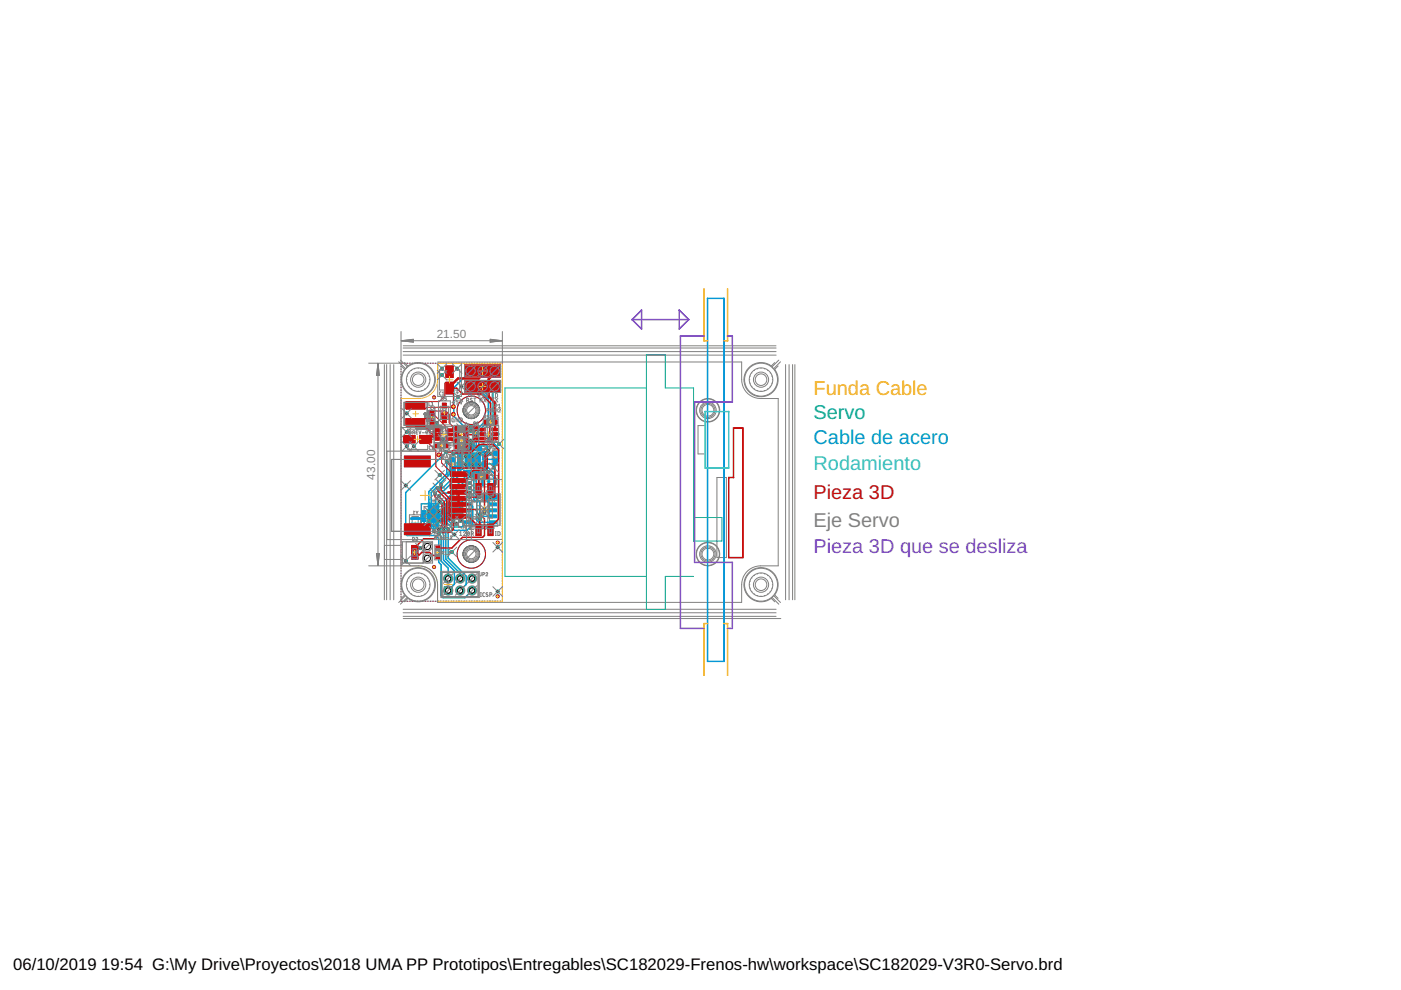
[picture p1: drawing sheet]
<svg xmlns="http://www.w3.org/2000/svg" width="297mm" height="210mm" viewBox="0 0 297 210" stroke-linecap="round" stroke-linejoin="round" font-family="sans-serif">
<defs><g id="words">
<text font-size="4.2" fill="#ffba08" x="172.5" y="83.7">Funda Cable</text>
<text font-size="4.2" fill="#0dab76" x="172.5" y="88.7">Servo</text>
<text font-size="4.2" fill="#0696d7" x="172.5" y="94.2">Cable de acero</text>
<text font-size="4.2" fill="#32c8c8" x="172.5" y="99.7">Rodamiento</text>
<text font-size="4.2" fill="#c90d0c" x="172.5" y="105.7">Pieza 3D</text>
<text font-size="4.2" fill="#808080" x="172.5" y="111.7">Eje Servo</text>
<text font-size="4.2" fill="#8252c2" x="172.5" y="117.2">Pieza 3D que se desliza</text>
<g font-size="3.5">
<text x="2.8" y="205.7">06/10/2019</text>
<text x="21.5" y="205.7">19:54 G:\My Drive\Proyectos\2018 UMA PP Prototipos\Entregables\SC182029-Frenos-hw\workspace\SC182029-V3R0-Servo.brd</text>
</g>
<g font-size="2.5" fill="#808080">
<text x="92.6" y="71.7">21.50</text>
<text x="79.6" y="101.7" transform="rotate(-90 79.6 101.7)">43.00</text>
</g>
</g></defs>
<g fill="none" stroke="#afd134" stroke-width=".21">
<path d="M90.6 89.7h.8M91 89.3v.8M91.8 84.2h.5M92 84v.5M95.5 98.4h.8M95.9 98.1v.7M99.4 97.6h1.6M100.2 96.8v1.6M104.6 97.1h.8M105 96.8v.7M105.3 92h.5M105.5 91.8v.5"/>
<path d="M87.5 111.1h1M88 110.6v1M91.1 109.4h1.6M91.9 108.6v1.6M92 120v.5M96.1 106.9h.8M96.2 109.5h.7M96.2 108.2h.7M96.5 106.6v.7M96.5 107.9v.7M96.5 109.2v.7M101 108.8h1.6"/>
<path d="M101.8 108.1v1.5M103.1 102h1M103.5 105.4h.8M103.6 101.5v1.1M103.9 105.1v.7M91.8 120.2h.5M105.3 126.4h.5M105.5 126.2v.5"/>
</g>
<g fill="#808080" stroke="#808080" stroke-width=".21">
<path d="M102.9 95h.4v.3h-.4z" fill-rule="evenodd"/>
<path d="M93.5 111.7h.4v.3h-.4z" fill-rule="evenodd"/>
</g>
<g fill="none" stroke="#808080" stroke-width=".21">
<path d="M86.8 91.5l.3 .4M86.8 91.4h.1a.32 .32 0 0 1 .3 .3 .32 .32 0 0 1-.3 .3zM87.6 91.7l-.1 .3M87.8 91.7h-.2l-.1-.3 .3-.1v.7M88.3 91.6l-.1 .3 .4 .1M88.6 91.3l-.4 .1v.2h.3M88.8 91.3l.2 .7 .3-.7M89.5 91.8h.5M89.6 92.5h.3l-.1 .6-.2-.1zM90.2 92.5l.2 .7 .2-.7M90.3 91.7l.3 .3M90.3 91.4a.2 .2 0 0 1 .3 0 .2 .2 0 0 1-.1 .3h-.2z"/>
<path d="M91 92.8l-.1 .4M91.2 92.8h-.3v-.3h.3v.7M91.3 91.5l-.2-.2-.1 .1 .3 .6h-.3M91.5 92.5h.3v.7h-.3M91.6 92.8h.2M91.7 91.5l.3 .4M91.7 91.4a.32 .32 0 0 1 .3 .3 .32 .32 0 0 1-.3 .3zM92.2 92.5h.2l.1 .1-.3 .5 .3-.1M92.7 91.5a.19 .19 0 0 0-.3-.2 .19 .19 0 0 0 0 .3l.3 .4h-.4M93.7 92h.3M94 91.5l-.1-.2v.7M94.3 91.3l.3 .2v.4l-.3 .1"/>
<path d="M94.9 91.4l.3 .1-.3 .4h.3M95.3 96.9h1.3v3.1h-1.3zM95.5 97.6h.8v1.6h-.8zM97.1 94.5h6.2v6.3h-6.2zM97.7 95.1h5v5h-5zM101.3 94.4h.3M101.6 93.9l-.1-.2v.7M101.9 93.7l.3 .2v.4l-.3 .1M102.2 95.1l.5 .5M102.5 94.4h.1M102.5 93.7h.1M102.6 93.7v.7"/>
<path d="M103.7 94.7l.3 .4M103.8 94.6a.29 .29 0 0 1 .3 .3 .29 .29 0 0 1-.4 .2zM104.4 95.2h.3M104.4 95.6h1.3v3.1h-1.3zM104.6 96.3h.8v1.6h-.8zM104.7 99.9l.2 .3M104.7 94.7l-.2-.2v.7M105 94.5l.3 .2v.4l-.3 .1M105.1 99.9l-.2 .3M86.8 109.2h2.4v3.9h-2.4zM87.4 109.5h1.3v3.2h-1.3zM87.5 109.1h.4"/>
<path d="M87.9 108.5l-.2-.1v.7M88.2 108.4l.2 .3M88.4 108.7v.4M88.6 108.4l-.2 .3M89.3 106.8h5.3v5.3h-5.3zM89.9 107.4h4v4h-4zM90.7 106.6h.5M91.2 106l-.2-.2v.8M91.6 106.2h.4M91.6 105.8v.8M92 105.8v.8M93.9 110.9l-.5 .5"/>
<path d="M94.7 100.9h.4M95 108.9h3.1M95 107.6h3.1M95.1 100.4l-.2-.2v.7M95.4 100.9h.3M95.7 106.5h1.6v.8h-1.6zM95.7 107.8h1.6v.8h-1.6zM95.7 109.1h1.6v.8h-1.6zM95.7 100.4l-.2-.2v.7M95.8 105.4h.3v.3l-.3 .2v.2h.3M95.8 110.9l-.3-.1 .2 .7M96 100.2l.3 .2v.4l-.3 .1"/>
<path d="M96.1 110.8l.3 .2v.4l-.3 .1M96.5 104.5l.3 .2v.4l-.3 .1M96.6 105.8l-.2 .3M96.8 105.8l-.3-.1v-.3h.3v.7M98.1 106.1h7.4v5.5h-7.4zM98.1 106.3h-3.1v3.9h3.1M98.3 111.4h1.6M99.9 106.4h3.9v4.9h-3.9zM99.9 110l1.2 1.3M100.2 106.4v4.9M101.7 100.8h3.9v2.4h-3.9zM102 101.4h3.2v1.3h-3.2z"/>
<path d="M102.2 111.9v.3M102.3 111.5l.2 .6h-.4M102.3 106.1v-1.3h3.2v1.3M102.7 111.5l.3 .2v.4l-.3 .1M103.1 105h1.6v.8h-1.6zM103.3 104.3l.3 .3M103.3 104a.2 .2 0 0 1 .3 0 .2 .2 0 0 1 0 .3h-.3zM103.3 112.2h.2M103.3 111.5h.2M103.4 111.5v.7M103.4 106.4v4.9M103.9 103.9l.3 .2v.4l-.3 .1"/>
<path d="M104.4 100.1l-.2-.2-.1 .1 .3 .6h-.4M104.9 100.2v.4"/>
<circle cx="93.2" cy="91.5" r=".15"/>
<circle cx="93.2" cy="91.8" r=".19"/>
<circle cx="86.5" cy="113" r=".1"/>
<circle cx="96" cy="105" r=".2"/>
<circle cx="96.1" cy="104.7" r=".15"/>
<circle cx="101.8" cy="100.5" r=".1"/>
</g>
<g fill="#808080" stroke="#808080" stroke-width=".21">
<path d="M95.8 107.8h.3v.8h-.3z"/>
<path d="M96.9 107.8h.4v.8h-.4z"/>
<path d="M93.4 91l.2 .1z"/>
<path d="M92.6 91l.2 .1z"/>
<path d="M90.6 91l.1 .1z"/>
<path d="M89.9 91l.2 .1z"/>
<path d="M88.4 91l.1 .1z"/>
<path d="M93.3 91h.3z"/>
<path d="M92.6 91h.3z"/>
<path d="M92.2 91h.1z"/>
<path d="M91.7 91h.1z"/>
<path d="M91.1 91h.3z"/>
<path d="M90.5 91h.3z"/>
<path d="M89.8 91h.3z"/>
<path d="M89.4 91h.2z"/>
<path d="M88.9 91h.2z"/>
<path d="M88.3 91h.3z"/>
<path d="M93.3 91h.4z"/>
<path d="M92.5 91h.4z"/>
<path d="M90.5 91h.4z"/>
<path d="M89.7 91h.5z"/>
<path d="M88.3 91h.4z"/>
<path d="M92.5 91h.5z"/>
<path d="M92.1 91h.2z"/>
<path d="M91.7 91h.2z"/>
<path d="M91.1 91h.4z"/>
<path d="M90.4 91h.6z"/>
<path d="M93.2 90.9l.6 .1z"/>
<path d="M92.5 90.9l.5 .1z"/>
<path d="M92.1 90.9l.2 .1z"/>
<path d="M91.7 90.9l.2 .1z"/>
<path d="M91.1 90.9l.4 .1z"/>
<path d="M90.4 90.9l.6 .1z"/>
<path d="M89.7 90.9l.5 .1z"/>
<path d="M89.4 90.9l.2 .1z"/>
<path d="M88.9 90.9l.2 .1z"/>
<path d="M88.2 90.9l.6 .1z"/>
<path d="M93.2 90.9h.5z"/>
<path d="M92.4 90.9h.6z"/>
<path d="M92.1 90.9h.2z"/>
<path d="M91.7 90.9h.2z"/>
<path d="M91.1 90.9h.4z"/>
<path d="M90.4 90.9h.6z"/>
<path d="M89.7 90.9h.6z"/>
<path d="M89.4 90.9h.2z"/>
<path d="M88.9 90.9h.2z"/>
<path d="M88.2 90.9h.6z"/>
<path d="M92.4 90.9h.7z"/>
<path d="M93.6 90.8l.1 .1z"/>
<path d="M93.2 90.8l.2 .1z"/>
<path d="M92.8 90.8l.3 .1z"/>
<path d="M92.5 90.8l.1 .1z"/>
<path d="M92.1 90.8l.2 .1z"/>
<path d="M91.7 90.8l.2 .1z"/>
<path d="M91.1 90.8l.4 .1z"/>
<path d="M90.8 90.8l.2 .1z"/>
<path d="M90.4 90.8l.2 .1z"/>
<path d="M90 90.8l.3 .1z"/>
<path d="M89.7 90.8l.2 .1z"/>
<path d="M89.4 90.8l.2 .1z"/>
<path d="M88.9 90.8l.2 .1z"/>
<path d="M88.5 90.8l.3 .1z"/>
<path d="M88.2 90.8l.3 .1z"/>
<path d="M93.2 90.8l.1 .1z"/>
<path d="M92.9 90.8l.2 .1z"/>
<path d="M91.3 90.8l.2 .1z"/>
<path d="M90.1 90.8l.2 .1z"/>
<path d="M88.6 90.8l.2 .1z"/>
<path d="M88.2 90.8l.2 .1z"/>
<path d="M93.2 90.8h.1z"/>
<path d="M92.9 90.8h.2z"/>
<path d="M92.1 90.8h.2z"/>
<path d="M91.7 90.8h.2z"/>
<path d="M91.3 90.8h.2z"/>
<path d="M90.8 90.8h.2z"/>
<path d="M90.1 90.8h.2z"/>
<path d="M89.4 90.8h.2z"/>
<path d="M88.9 90.8h.2z"/>
<path d="M88.6 90.8h.2z"/>
<path d="M88.2 90.8h.2z"/>
<path d="M93.2 90.8h.2z"/>
<path d="M93.2 90.7l.2 .1z"/>
<path d="M92.9 90.7l.2 .1z"/>
<path d="M92.1 90.7l.2 .1z"/>
<path d="M91.7 90.7l.2 .1z"/>
<path d="M91.3 90.7l.2 .1z"/>
<path d="M90.8 90.7l.2 .1z"/>
<path d="M90.1 90.7l.2 .1z"/>
<path d="M89.4 90.7l.2 .1z"/>
<path d="M88.9 90.7l.2 .1z"/>
<path d="M88.6 90.7l.2 .1z"/>
<path d="M88.2 90.7l.2 .1z"/>
<path d="M93.2 90.7l.3 .1z"/>
<path d="M88.1 90.7l.2 .1z"/>
<path d="M93.2 90.7h.3z"/>
<path d="M92.9 90.7h.2z"/>
<path d="M92.1 90.7h.2z"/>
<path d="M91.7 90.7h.2z"/>
<path d="M91.3 90.7h.2z"/>
<path d="M90.8 90.7h.2z"/>
<path d="M90.1 90.7h.2z"/>
<path d="M89.4 90.7h.2z"/>
<path d="M88.9 90.7h.2z"/>
<path d="M88.6 90.7h.2z"/>
<path d="M88.1 90.7h.2z"/>
<path d="M93.2 90.7h.4z"/>
<path d="M92.5 90.7h.6z"/>
<path d="M90.4 90.7h.6z"/>
<path d="M93.2 90.6l.4 .1z"/>
<path d="M92.5 90.6l.6 .1z"/>
<path d="M92.1 90.6l.2 .1z"/>
<path d="M91.7 90.6l.2 .1z"/>
<path d="M91.3 90.6l.2 .1z"/>
<path d="M90.4 90.6l.6 .1z"/>
<path d="M90.1 90.6l.2 .1z"/>
<path d="M89.4 90.6l.2 .1z"/>
<path d="M88.9 90.6l.2 .1z"/>
<path d="M88.6 90.6l.2 .1z"/>
<path d="M88.1 90.6l.2 .1z"/>
<path d="M93.3 90.6l.4 .1z"/>
<path d="M92.4 90.6l.7 .1z"/>
<path d="M93.3 90.6h.4z"/>
<path d="M92.4 90.6h.7z"/>
<path d="M92.1 90.6h.2z"/>
<path d="M91.7 90.6h.2z"/>
<path d="M91.3 90.6h.2z"/>
<path d="M90.4 90.6h.6z"/>
<path d="M90.1 90.6h.2z"/>
<path d="M89.4 90.6h.2z"/>
<path d="M88.9 90.6h.2z"/>
<path d="M88.6 90.6h.2z"/>
<path d="M88.1 90.6h.2z"/>
<path d="M93.4 90.6h.3z"/>
<path d="M93.5 90.6h.2z"/>
<path d="M92.9 90.6h.2z"/>
<path d="M92.5 90.6h.1z"/>
<path d="M90.8 90.6h.2z"/>
<path d="M90.4 90.6h.2z"/>
<path d="M93.5 90.5l.2 .1z"/>
<path d="M92.9 90.5l.2 .1z"/>
<path d="M92.5 90.5l.1 .1z"/>
<path d="M92.1 90.5l.2 .1z"/>
<path d="M91.7 90.5l.2 .1z"/>
<path d="M91.3 90.5l.2 .1z"/>
<path d="M90.8 90.5l.2 .1z"/>
<path d="M90.4 90.5l.2 .1z"/>
<path d="M90.1 90.5l.2 .1z"/>
<path d="M89.4 90.5l.2 .1z"/>
<path d="M88.9 90.5l.3 .1z"/>
<path d="M88.6 90.5l.2 .1z"/>
<path d="M88.2 90.5l.2 .1z"/>
<path d="M93.6 90.5h.1z"/>
<path d="M92.9 90.5h.2z"/>
<path d="M92.4 90.5h.2z"/>
<path d="M92.1 90.5h.2z"/>
<path d="M91.7 90.5h.2z"/>
<path d="M91.3 90.5h.2z"/>
<path d="M90.8 90.5h.2z"/>
<path d="M90.4 90.5h.2z"/>
<path d="M90.1 90.5h.2z"/>
<path d="M89.4 90.5h.2z"/>
<path d="M88.9 90.5h.3z"/>
<path d="M88.6 90.5h.2z"/>
<path d="M88.2 90.5h.2z"/>
<path d="M90 90.5h.3z"/>
<path d="M89 90.5h.2z"/>
<path d="M93.5 90.4l.2 .1z"/>
<path d="M92.9 90.4l.2 .1z"/>
<path d="M92.5 90.4l.2 .1z"/>
<path d="M92.1 90.4l.3 .1z"/>
<path d="M91.7 90.4l.3 .1z"/>
<path d="M91.3 90.4l.2 .1z"/>
<path d="M90.8 90.4l.2 .1z"/>
<path d="M90.4 90.4l.2 .1z"/>
<path d="M90 90.4l.3 .1z"/>
<path d="M89.7 90.4l.2 .1z"/>
<path d="M89.3 90.4l.3 .1z"/>
<path d="M88.9 90.4l.3 .1z"/>
<path d="M88.5 90.4l.3 .1z"/>
<path d="M88.2 90.4l.3 .1z"/>
<path d="M93.2 90.4l.2 .1z"/>
<path d="M92.8 90.4l.3 .1z"/>
<path d="M91.7 90.4l.6 .1z"/>
<path d="M91.1 90.4l.4 .1z"/>
<path d="M90.4 90.4l.3 .1z"/>
<path d="M89.7 90.4l.6 .1z"/>
<path d="M88.9 90.4l.7 .1z"/>
<path d="M88.2 90.4l.6 .1z"/>
<path d="M93.2 90.4h.5z"/>
<path d="M92.5 90.4h.5z"/>
<path d="M91.7 90.4h.6z"/>
<path d="M91.1 90.4h.4z"/>
<path d="M90.4 90.4h.6z"/>
<path d="M89.7 90.4h.6z"/>
<path d="M89 90.4h.6z"/>
<path d="M88.2 90.4h.6z"/>
<path d="M93.2 90.3l.5 .1z"/>
<path d="M92.5 90.3l.5 .1z"/>
<path d="M92.2 90.3l.1 .1z"/>
<path d="M91.8 90.3l.3 .1z"/>
<path d="M91.1 90.3l.4 .1z"/>
<path d="M90.5 90.3l.4 .1z"/>
<path d="M89.7 90.3l.5 .1z"/>
<path d="M89 90.3l.6 .1z"/>
<path d="M88.2 90.3l.5 .1z"/>
<path d="M92.6 90.3l.4 .1z"/>
<path d="M89.4 90.3l.2 .1z"/>
<path d="M89 90.3l.4 .1z"/>
<path d="M88.3 90.3l.4 .1z"/>
<path d="M93.2 90.3h.4z"/>
<path d="M92.6 90.3h.3z"/>
<path d="M92.2 90.3h.1z"/>
<path d="M91.8 90.3h.3z"/>
<path d="M91.1 90.3h.4z"/>
<path d="M90.5 90.3h.4z"/>
<path d="M89.8 90.3h.3z"/>
<path d="M89.5 90.3h.1z"/>
<path d="M89.1 90.3h.3z"/>
<path d="M88.3 90.3h.4z"/>
<path d="M93.3 90.3h.3z"/>
<path d="M91.9 90.3h.1z"/>
<path d="M90.6 90.3h.2z"/>
<path d="M89.1 90.3h.2z"/>
<path d="M88.4 90.3h.2z"/>
<path d="M91.3 90.2l.2 .1z"/>
<path d="M91.3 90.2h.2z"/>
<path d="M91.3 90.1l.2 .1z"/>
<path d="M91.3 90.1h.2z"/>
<path d="M91.3 90l.2 .1z"/>
<path d="M91.3 90h.2z"/>
<path d="M91.4 90h.1z"/>
<path d="M91.2 89.4h.2z"/>
<path d="M90.8 89.4h.3z"/>
<path d="M90.5 89.4h.2z"/>
<path d="M91.2 89.3l.2 .1z"/>
<path d="M90.8 89.3l.3 .1z"/>
<path d="M90.5 89.3l.2 .1z"/>
<path d="M91.2 89.3h.2z"/>
<path d="M90.8 89.3h.3z"/>
<path d="M90.5 89.3h.2z"/>
<path d="M91.2 89.2l.2 .1z"/>
<path d="M90.8 89.2l.3 .1z"/>
<path d="M90.5 89.2l.2 .1z"/>
<path d="M91.2 89.2h.2z"/>
<path d="M90.8 89.2h.3z"/>
<path d="M90.5 89.2h.2z"/>
<path d="M91.2 89.1l.2 .1z"/>
<path d="M90.8 89.1l.3 .1z"/>
<path d="M90.5 89.1l.2 .1z"/>
<path d="M91.2 89.1h.2z"/>
<path d="M90.8 89.1h.3z"/>
<path d="M90.5 89.1h.2z"/>
<path d="M91.2 89l.2 .1z"/>
<path d="M90.8 89l.3 .1z"/>
<path d="M90.5 89l.2 .1z"/>
<path d="M91.2 89h.2z"/>
<path d="M90.8 89h.3z"/>
<path d="M90.5 89h.2z"/>
<path d="M91.2 88.9l.2 .1z"/>
<path d="M90.8 88.9l.3 .1z"/>
<path d="M90.5 88.9l.2 .1z"/>
<path d="M91.2 88.9h.2z"/>
<path d="M90.8 88.9h.3z"/>
<path d="M90.5 88.9h.2z"/>
<path d="M91.2 88.8l.2 .1z"/>
<path d="M90.8 88.8l.3 .1z"/>
<path d="M90.5 88.8l.2 .1z"/>
<path d="M91.2 88.8l.3 .1z"/>
<path d="M90.4 88.8l.3 .1z"/>
<path d="M91.2 88.8h.3z"/>
<path d="M90.8 88.8h.3z"/>
<path d="M90.4 88.8h.3z"/>
<path d="M91.2 88.8h.4z"/>
<path d="M91.3 88.7l.3 .1z"/>
<path d="M90.8 88.7l.3 .1z"/>
<path d="M90.3 88.7l.3 .1z"/>
<path d="M91.3 88.7h.3z"/>
<path d="M90.8 88.7h.3z"/>
<path d="M90.3 88.7h.3z"/>
<path d="M91.3 88.7h.4z"/>
<path d="M91.4 88.6l.3 .1z"/>
<path d="M90.8 88.6l.3 .1z"/>
<path d="M90.2 88.6l.3 .1z"/>
<path d="M91.4 88.6h.4z"/>
<path d="M90.8 88.6h.3z"/>
<path d="M90.1 88.6h.4z"/>
<path d="M91.5 88.6h.3z"/>
<path d="M90.1 88.6h.3z"/>
<path d="M91.5 88.5l.3 .1z"/>
<path d="M90.8 88.5l.3 .1z"/>
<path d="M90.1 88.5l.3 .1z"/>
<path d="M91.6 88.5h.3z"/>
<path d="M90.8 88.5h.3z"/>
<path d="M90.1 88.5h.2z"/>
<path d="M91.6 88.5h.2z"/>
<path d="M91.7 88.4l.2 .1z"/>
<path d="M90.8 88.4l.3 .1z"/>
<path d="M90.1 88.4l.2 .1z"/>
<path d="M91.7 88.4h.2z"/>
<path d="M90.8 88.4h.3z"/>
<path d="M90.1 88.4h.2z"/>
<path d="M91.7 88.3l.2 .1z"/>
<path d="M90.8 88.3l.3 .1z"/>
<path d="M90.1 88.3l.2 .1z"/>
<path d="M91.7 88.3h.2z"/>
<path d="M90.8 88.3h.3z"/>
<path d="M90.1 88.3h.2z"/>
<path d="M91.7 88.2l.2 .1z"/>
<path d="M90.8 88.2l.3 .1z"/>
<path d="M90.1 88.2l.2 .1z"/>
<path d="M91.7 88.2h.2z"/>
<path d="M90.8 88.2h.3z"/>
<path d="M90.1 88.2h.2z"/>
<path d="M91.7 88.1l.2 .1z"/>
<path d="M90.8 88.1l.3 .1z"/>
<path d="M90.1 88.1l.2 .1z"/>
<path d="M91.7 88.1h.2z"/>
<path d="M90.8 88.1h.3z"/>
<path d="M90.1 88.1h.2z"/>
<path d="M91.7 88l.2 .1z"/>
<path d="M90.8 88l.3 .1z"/>
<path d="M90.1 88l.2 .1z"/>
<path d="M91.6 88l.3 .1z"/>
<path d="M90 88l.3 .1z"/>
<path d="M91.6 88h.3z"/>
<path d="M90.8 88h.3z"/>
<path d="M90 88h.3z"/>
<path d="M91.5 87.9l.5 .1z"/>
<path d="M90.8 87.9l.3 .1z"/>
<path d="M90 87.9l.4 .1z"/>
<path d="M91.5 87.9h.5z"/>
<path d="M90.8 87.9h.3z"/>
<path d="M89.9 87.9h.5z"/>
<path d="M91.5 87.8l.5 .1z"/>
<path d="M90.8 87.8l.3 .1z"/>
<path d="M89.9 87.8l.5 .1z"/>
<path d="M91.5 87.8h.5z"/>
<path d="M90.8 87.8h.3z"/>
<path d="M89.9 87.8h.5z"/>
<path d="M91.5 87.7l.5 .1z"/>
<path d="M90.8 87.7l.3 .1z"/>
<path d="M89.9 87.7l.5 .1z"/>
<path d="M91.5 87.7h.5z"/>
<path d="M90.8 87.7h.3z"/>
<path d="M89.9 87.7h.5z"/>
<path d="M91.5 87.6l.5 .1z"/>
<path d="M90.8 87.6l.3 .1z"/>
<path d="M89.9 87.6l.5 .1z"/>
<path d="M90 87.6l.4 .1z"/>
<path d="M91.5 87.6h.4z"/>
<path d="M90.8 87.6h.3z"/>
<path d="M90 87.6h.4z"/>
<path d="M91.6 87.5l.3 .1z"/>
<path d="M90.8 87.5l.3 .1z"/>
<path d="M90 87.5l.3 .1z"/>
<path d="M91.7 87.5l.2 .1z"/>
<path d="M90.1 87.5l.2 .1z"/>
<path d="M90.7 87.5h.5z"/>
<path d="M90.7 87.4l.5 .1z"/>
<path d="M90.7 87.4h.5z"/>
<path d="M90.7 87.3l.5 .1z"/>
<path d="M90.7 87.3h.5z"/>
<path d="M90.7 87.2l.5 .1z"/>
<path d="M90.7 87.2h.5z"/>
<path d="M90.7 87.1l.5 .1z"/>
<path d="M90.8 87.1l.3 .1z"/>
<path d="M90.8 87.1h.3z"/>
<path d="M93.5 91l.1 .1z"/>
<path d="M93.3 91l.2 .1z"/>
<path d="M92.7 91l.2 .1z"/>
<path d="M89.9 90.8l.3 .1z"/>
<path d="M90.7 91l.1 .1z"/>
<path d="M90.5 91l.2 .1z"/>
<path d="M89.8 91l.2 .1z"/>
<path d="M89.8 91l.1 .1z"/>
<path d="M90 91l.1 .1z"/>
<path d="M92.7 90.3h.2z"/>
<path d="M92.6 90.3h.2z"/>
<path d="M92.4 90.4l.2 .1z"/>
<path d="M91.4 89.9l.1 .1z"/>
<path d="M90.4 91h.4z"/>
<path d="M90.4 91l.2 .1z"/>
</g>
<g fill="#0696d7" stroke="#0696d7" stroke-width=".21">
<path d="M98.5 77.4h7.6v2.5h-7.6z"/>
<path d="M98.5 80.7h7.6v2.5h-7.6z"/>
<path d="M102.3 95.7h.8v.3h-.8z"/>
<path d="M102.3 96.2h.8v.3h-.8z"/>
<path d="M102.3 96.7h.8v.3h-.8z"/>
<path d="M102.3 97.2h.8v.3h-.8z"/>
<path d="M102.3 97.7h.8v.3h-.8z"/>
<path d="M102.3 98.2h.8v.3h-.8z"/>
<path d="M102.3 98.7h.8v.3h-.8z"/>
<path d="M102.3 99.2h.8v.3h-.8z"/>
<path d="M101.8 99.7h.3v.8h-.3z"/>
<path d="M101.3 99.7h.3v.8h-.3z"/>
<path d="M100.8 99.7h.3v.8h-.3z"/>
<path d="M100.3 99.7h.3v.8h-.3z"/>
<path d="M99.8 99.7h.3v.8h-.3z"/>
<path d="M99.3 99.7h.3v.8h-.3z"/>
<path d="M98.8 99.7h.3v.8h-.3z"/>
<path d="M98.3 99.7h.3v.8h-.3z"/>
<path d="M97.3 99.2h.9v.3h-.9z"/>
<path d="M97.3 98.7h.9v.3h-.9z"/>
<path d="M97.3 98.2h.9v.3h-.9z"/>
<path d="M97.3 97.7h.9v.3h-.9z"/>
<path d="M97.3 97.2h.9v.3h-.9z"/>
<path d="M97.3 96.7h.9v.3h-.9z"/>
<path d="M97.3 96.2h.9v.3h-.9z"/>
<path d="M97.3 95.7h.9v.3h-.9z"/>
<path d="M98.3 94.8h.3v.8h-.3z"/>
<path d="M98.8 94.8h.3v.8h-.3z"/>
<path d="M99.3 94.8h.3v.8h-.3z"/>
<path d="M99.8 94.8h.3v.8h-.3z"/>
<path d="M100.3 94.8h.3v.8h-.3z"/>
<path d="M100.8 94.8h.3v.8h-.3z"/>
<path d="M101.3 94.8h.3v.8h-.3z"/>
<path d="M101.8 94.8h.3v.8h-.3z"/>
<path d="M98.6 96h3.3v3.3h-3.3z"/>
<path d="M104.6 97.6h.8v.9h-.8z"/>
<path d="M104.6 95.7h.8v.9h-.8z"/>
<path d="M95.5 98.9h.8v.9h-.8z"/>
<path d="M95.5 97h.8v.9h-.8z"/>
<path d="M102.2 101.1h.4v1.9h-.4z"/>
<path d="M103.4 101.1h.4v1.9h-.4z"/>
<path d="M104.6 101.1h.4v1.9h-.4z"/>
<path d="M98.3 110.4h1.6v.7h-1.6z"/>
<path d="M98.3 109.2h1.6v.6h-1.6z"/>
<path d="M98.3 107.9h1.6v.6h-1.6z"/>
<path d="M98.3 106.6h1.6v.7h-1.6z"/>
<path d="M103.8 106.6h1.5v.7h-1.5z"/>
<path d="M103.8 107.9h1.5v.6h-1.5z"/>
<path d="M103.8 109.2h1.5v.6h-1.5z"/>
<path d="M103.8 110.4h1.5v.7h-1.5z"/>
<path d="M95.1 107.8h.9v.8h-.9z"/>
<path d="M97 107.8h.9v.8h-.9z"/>
<path d="M87.1 112.1h1.9v.4h-1.9z"/>
<path d="M87.1 110.9h1.9v.4h-1.9z"/>
<path d="M87.1 109.7h1.9v.4h-1.9z"/>
<path d="M95.1 109.1h.9v.8h-.9z"/>
<path d="M97 109.1h.9v.8h-.9z"/>
<path d="M97 106.5h.9v.8h-.9z"/>
<path d="M95.1 106.5h.9v.8h-.9z"/>
<path d="M102.5 105h.9v.8h-.9z"/>
<path d="M104.4 105h.9v.8h-.9z"/>
<path d="M92.8 111h.3v.8h-.3z"/>
<path d="M92.3 111h.3v.8h-.3z"/>
<path d="M91.8 111h.3v.8h-.3z"/>
<path d="M91.3 111h.3v.8h-.3z"/>
<path d="M90.8 111h.3v.8h-.3z"/>
<path d="M89.5 110.3h.8v.3h-.8z"/>
<path d="M89.5 109.8h.8v.3h-.8z"/>
<path d="M89.5 109.3h.8v.3h-.8z"/>
<path d="M89.5 108.8h.8v.3h-.8z"/>
<path d="M89.5 108.3h.8v.3h-.8z"/>
<path d="M90.8 107h.3v.8h-.3z"/>
<path d="M91.3 107h.3v.8h-.3z"/>
<path d="M91.8 107h.3v.8h-.3z"/>
<path d="M92.3 107h.3v.8h-.3z"/>
<path d="M92.8 107h.3v.8h-.3z"/>
<path d="M93.5 108.3h.8v.3h-.8z"/>
<path d="M93.5 108.8h.8v.3h-.8z"/>
<path d="M93.5 109.3h.8v.3h-.8z"/>
<path d="M93.5 109.8h.8v.3h-.8z"/>
<path d="M93.5 110.3h.8v.3h-.8z"/>
<path d="M90.5 108h2.8v2.8h-2.8z"/>
</g>
<g fill="none" stroke="#0696d7" stroke-width=".21">
<path d="M85 77.3v.1M85 77.7h.1M85 78v.1M85 78.4h.1M85 78.7v.1M85 79.1h.1M85 79.4h.1M85 79.7v.1M85.1 77h-.1M85.4 77h.1M85.7 77h.1M86.1 77h.1"/>
<path d="M86.4 77h.1M86.8 77h.1M87.1 77h.1M87.4 77h.1M87.8 77h.1M88.1 77h.1M88.5 77h.1M88.8 77h.1M89.2 77h.1M89.5 77h.1M89.9 77h.1M90.2 77h.1"/>
<path d="M90.6 77h.1M90.9 77h.1M91.2 77h.1M91.6 77h.1M91.9 77h.1M92.3 77h.1M92.6 77h.1M93 77h.1M93.3 77h.1M93.7 77h.1M94 77h.1M94.4 77h.1"/>
<path d="M94.7 77h.1M95.1 77h.1M95.4 77h.1M95.8 77h.1M96.1 77h.1M96.4 77h.1M96.8 77h.1M97.1 77h.1M97.5 77h.1M97.8 77h.1M98.2 77h.1M98.5 77h.1"/>
<path d="M98.9 77h.1M99.2 77h.1M99.5 77h.1M99.9 77h.1M100.2 77h.1M100.6 77h.1M100.9 77h.1M101.3 77h.1M101.6 77h.1M102 77h.1M102.3 77h.1M102.7 77h.1"/>
<path d="M103 77h.1M103.4 77h.1M103.7 77h.1M104.1 77h.1M104.4 77h.1M104.7 77h.1M105.1 77h.1M105.4 77h.1M105.8 77h.1M106.1 77h.1M106.5 77h.1M106.5 77.3v.1"/>
<path d="M106.5 77.7h.1M106.5 78v.1M106.5 78.4h.1M106.5 78.7v.1M106.5 79.1h.1M106.5 79.4h.1M106.5 79.7v.1M85 80.1h.1M85 80.4v.1M85 80.8h.1M85 81.1v.1M85 81.4v.1"/>
<path d="M85 81.8v.1M85 82.1v.1M85 82.5h.1M85 82.8v.1M85 83.2h.1M85 83.5v.1M85 83.9h.1M85 84.2h.1M85 84.5v.1M85 84.9h.1M85 85.2v.1M85 85.6h.1"/>
<path d="M85 85.9v.1M85 86.3h.1M85 86.6v.1M85 87h.1M85 87.3h.1M85 87.6v.1M85 88h.1M85 88.3v.1M85 88.7h.1M85 89h.1M85 89.3v.1M85 89.7h.1"/>
<path d="M85 90v.1M85 90.4h.1M85 90.7v.1M85 91.1h.1M85 91.4h.1M85 91.8h.1M85 92.1h.1M85 92.4v.1M85 92.8h.1M85 93.1v.1M85 93.5h.1M85 93.8v.1"/>
<path d="M85 94.1v.1M85 94.5h.1M85 94.8v.1M85 95.2h.1M85 95.5v.1M85 95.9h.1M85 96.2h.1M85 96.6h.1M85 96.9h.1M85 97.2v.1M85 97.6h.1M85 97.9v.1"/>
<path d="M85 98.3h.1M85 98.6v.1M85 99h.1M85 99.3h.1M85 99.6v.1M85 100h.1M97.1 94.7h.1M97.1 94.8h.1M97.1 94.9v.1M97.1 95.1h.1M97.1 95.2h.1M97.1 95.3v.1"/>
<path d="M97.1 95.4v.1M97.1 95.6h.1M97.1 95.7h.1M97.1 95.8v.1M97.1 95.9v.1M97.1 96.1h.1M97.1 96.2h.1M97.1 96.3v.1M97.1 96.5h.1M97.1 96.6h.1M97.1 96.7v.1M97.1 96.8v.1"/>
<path d="M97.1 97h.1M97.1 97.1v.1M97.1 97.2v.1M97.1 97.4h.1M97.1 97.5h.1M97.1 97.6v.1M97.1 97.7v.1M97.1 97.9h.1M97.1 98h.1M97.1 98.1v.1M97.1 98.3h.1M97.1 98.4h.1"/>
<path d="M97.1 98.5v.1M97.1 98.6v.1M97.1 98.8h.1M97.1 98.9h.1M97.1 99v.1M97.1 99.1v.1M97.1 99.3h.1M97.1 99.4v.1M97.1 99.5v.1M97.1 99.7h.1M97.1 99.8h.1M97.1 99.9v.1"/>
<path d="M97.2 94.5l-.1 .1M97.3 94.5h.1M97.4 94.5h.1M97.5 94.5h.1M97.6 94.5h.1M97.8 94.5h.1M97.9 94.5h.1M98 94.5h.1M98.1 94.5h.1M98.3 94.5h.1M98.4 94.5h.1M98.5 94.5h.1"/>
<path d="M98.7 94.5h.1M98.8 94.5h.1M98.9 94.5h.1M99 94.5h.1M99.2 94.5h.1M99.3 94.5h.1M99.4 94.5h.1M99.6 94.5h.1M99.7 94.5h.1M99.8 94.5h.1M99.9 94.5h.1M100.1 94.5h.1"/>
<path d="M100.2 94.5h.1M100.3 94.5h.1M100.5 94.5h.1M100.6 94.5h.1M100.7 94.5h.1M100.8 94.5h.1M101 94.5h.1M101.1 94.5h.1M101.2 94.5h.1M101.3 94.5h.1M101.5 94.5h.1M101.6 94.5h.1"/>
<path d="M101.7 94.5h.1M101.9 94.5h.1M102 94.5h.1M102.1 94.5h.1M102.3 94.5h.1M102.4 94.5h.1M102.5 94.5h.1M102.6 94.5h.1M102.8 94.5h.1M102.9 94.5h.1M103 94.5h.1M103.1 94.5h.1"/>
<path d="M103.3 94.5v.1M103.3 94.7h.1M103.3 94.8h.1M103.3 94.9v.1M103.3 95.1h.1M103.3 95.2h.1M103.3 95.3v.1M103.3 95.4v.1M103.3 95.6h.1M103.3 95.7h.1M103.3 95.8v.1M103.3 95.9v.1"/>
<path d="M103.3 96.1h.1M103.3 96.2h.1M103.3 96.3v.1M103.3 96.5h.1M103.3 96.6h.1M103.3 96.7v.1M103.3 96.8v.1M103.3 97h.1M103.3 97.1v.1M103.3 97.2v.1M103.3 97.4h.1M103.3 97.5h.1"/>
<path d="M103.3 97.6v.1M103.3 97.7v.1M103.3 97.9h.1M103.3 98h.1M103.3 98.1v.1M103.3 98.3h.1M103.3 98.4h.1M103.3 98.5v.1M103.3 98.6v.1M103.3 98.8h.1M103.3 98.9h.1M103.3 99v.1"/>
<path d="M103.3 99.1v.1M103.3 99.3h.1M103.3 99.4v.1M103.3 99.5v.1M103.3 99.7h.1M103.3 99.8h.1M103.3 99.9v.1M106.5 80.1h.1M106.5 80.4v.1M106.5 80.8h.1M106.5 81.1v.1M106.5 81.4v.1"/>
<path d="M106.5 81.8v.1M106.5 82.1v.1M106.5 82.5h.1M106.5 82.8v.1M106.5 83.2h.1M106.5 83.5v.1M106.5 83.9h.1M106.5 84.2h.1M106.5 84.5v.1M106.5 84.9h.1M106.5 85.2v.1M106.5 85.6h.1"/>
<path d="M106.5 85.9v.1M106.5 86.3h.1M106.5 86.6v.1M106.5 87h.1M106.5 87.3h.1M106.5 87.6v.1M106.5 88h.1M106.5 88.3v.1M106.5 88.7h.1M106.5 89h.1M106.5 89.3v.1M106.5 89.7h.1"/>
<path d="M106.5 90v.1M106.5 90.4h.1M106.5 90.7v.1M106.5 91.1h.1M106.5 91.4h.1M106.5 91.8h.1M106.5 92.1h.1M106.5 92.4v.1M106.5 92.8h.1M106.5 93.1v.1M106.5 93.5h.1M106.5 93.8v.1"/>
<path d="M106.5 94.1v.1M106.5 94.5h.1M106.5 94.8v.1M106.5 95.2h.1M106.5 95.5v.1M106.5 95.9h.1M106.5 96.2h.1M106.5 96.6h.1M106.5 96.9h.1M106.5 97.2v.1M106.5 97.6h.1M106.5 97.9v.1"/>
<path d="M106.5 98.3h.1M106.5 98.6v.1M106.5 99h.1M106.5 99.3h.1M106.5 99.6v.1M106.5 100h.1M85 100.3v.1M85 100.7h.1M85 101h.1M85 101.3v.1M85 101.7h.1M85 102v.1"/>
<path d="M85 102.4h.1M85 102.7v.1M85 103.1h.1M85 103.4v.1M85 103.8h.1M85 104.1h.1M85 104.4v.1M85 104.8h.1M85 105.1v.1M85 105.5h.1M85 105.8v.1M85 106.2h.1"/>
<path d="M85 106.5v.1M85 106.8v.1M85 107.2h.1M85 107.5v.1M85 107.9h.1M85 108.2v.1M85 108.6h.1M85 108.9h.1M85 109.2v.1M85 109.6h.1M85 109.9v.1M85 110.3h.1"/>
<path d="M85 110.6v.1M85 111h.1M85 111.3h.1M85 111.7h.1M85 112h.1M85 112.3v.1M85 112.7h.1M85 113v.1M85 113.4h.1M85 113.7h.1M85 114v.1M85 114.4h.1"/>
<path d="M85 114.7v.1M85 115.1h.1M85 115.4v.1M85 115.8h.1M85 116.1h.1M85 116.5h.1M85 116.8h.1M85 117.1v.1M85 117.5h.1M85 117.8v.1M85 118.2h.1M85 118.5v.1"/>
<path d="M85 118.9h.1M85 119.2h.1M85 119.5v.1M85 119.9h.1M89.3 112h.1M89.3 107.1h.1M89.3 107.2h.1M89.3 107.3v.1M89.3 107.4v.1M89.3 107.6h.1M89.3 107.7v.1M89.3 107.8v.1"/>
<path d="M89.3 108h.1M89.3 108.1h.1M89.3 108.2v.1M89.3 108.4h.1M89.3 108.5h.1M89.3 108.6v.1M89.3 108.8h.1M89.3 108.9h.1M89.3 109v.1M89.3 109.1v.1M89.3 109.3h.1M89.3 109.4h.1"/>
<path d="M89.3 109.5v.1M89.3 109.6v.1M89.3 109.8h.1M89.3 109.9v.1M89.3 110v.1M89.3 110.2h.1M89.3 110.3h.1M89.3 110.4v.1M89.3 110.6h.1M89.3 110.7h.1M89.3 110.8v.1M89.3 111h.1"/>
<path d="M89.3 111.1h.1M89.3 111.2v.1M89.3 111.3v.1M89.3 111.5h.1M89.3 111.6h.1M89.3 111.7v.1M89.3 111.8v.1M89.4 106.8l-.1 .2M89.5 106.8h.1M89.5 112h.1M89.6 106.8h.1M89.6 112h.1"/>
<path d="M89.7 106.8h.1M89.7 112h.1M89.8 106.8h.1M89.8 112h.1M90 106.8h.1M90 112h.1M90.1 106.8h.1M90.1 112h.1M90.2 106.8h.1M90.2 112h.1M90.4 106.8h.1M90.4 112h.1"/>
<path d="M90.5 106.8h.1M90.5 112h.1M90.6 106.8h.1M90.6 112h.1M90.7 106.8h.1M90.7 112h.1M90.9 106.8h.1M90.9 112h.1M91 106.8h.1M91 112h.1M91.1 106.8h.1M91.1 112h.1"/>
<path d="M91.2 106.8h.1M91.2 112h.1M91.4 106.8h.1M91.4 112h.1M91.5 106.8h.1M91.5 112h.1M91.7 106.8h.1M91.7 112h.1M91.8 106.8h.1M91.8 112h.1M91.9 106.8h.1M91.9 112h.1"/>
<path d="M92 106.8h.1M92 112h.1M92.2 106.8h.1M92.2 112h.1M92.3 106.8h.1M92.3 112h.1M92.4 106.8h.1M92.4 112h.1M92.5 106.8h.1M92.5 112h.1M92.7 106.8h.1M92.7 112h.1"/>
<path d="M92.8 106.8h.1M92.8 112h.1M92.9 106.8h.1M92.9 112h.1M93.1 106.8h.1M93.1 112h.1M93.2 106.8h.1M93.2 112h.1M93.3 106.8h.1M93.3 112h.1M93.5 106.8h.1M93.5 112h.1"/>
<path d="M93.6 106.8h.1M93.6 112h.1M93.7 106.8h.1M93.7 112h.1M93.8 106.8h.1M93.8 112h.1M94 106.8h.1M94 112h.1M94.1 106.8h.1M94.1 112h.1M94.2 106.8h.1M94.2 112h.1"/>
<path d="M94.3 106.8h.1M94.3 112h.1M94.5 106.8h.1M94.5 112h.1M94.5 106.8v.1M94.5 107h.1M94.5 107.1h.1M94.5 107.2v.1M94.5 107.3v.1M94.5 107.5h.1M94.5 107.6v.1M94.5 107.7v.1"/>
<path d="M94.5 107.9h.1M94.5 108h.1M94.5 108.1v.1M94.5 108.2v.1M94.5 108.4h.1M94.5 108.5h.1M94.5 108.6v.1M94.5 108.8h.1M94.5 108.9h.1M94.5 109v.1M94.5 109.2h.1M94.5 109.3h.1"/>
<path d="M94.5 109.4v.1M94.5 109.5v.1M94.5 109.7h.1M94.5 109.8h.1M94.5 109.9v.1M94.5 110v.1M94.5 110.2h.1M94.5 110.3v.1M94.5 110.4v.1M94.5 110.6h.1M94.5 110.7h.1M94.5 110.8v.1"/>
<path d="M94.5 111h.1M94.5 111.1h.1M94.5 111.2v.1M94.5 111.3v.1M94.5 111.5h.1M94.5 111.6h.1M94.5 111.7v.1M94.5 111.9h.1M97.1 100.1h.1M97.1 100.2h.1M97.1 100.3v.1M97.1 100.4v.1"/>
<path d="M97.1 100.6h.1M97.1 100.7h.1M97.3 100.7h.1M97.4 100.7h.1M97.5 100.7h.1M97.6 100.7h.1M97.8 100.7h.1M97.9 100.7h.1M98 100.7h.1M98.1 100.7h.1M98.3 100.7h.1M98.4 100.7h.1"/>
<path d="M98.5 100.7h.1M98.7 100.7h.1M98.8 100.7h.1M98.9 100.7h.1M99 100.7h.1M99.2 100.7h.1M99.3 100.7h.1M99.4 100.7h.1M99.6 100.7h.1M99.7 100.7h.1M99.8 100.7h.1M99.9 100.7h.1"/>
<path d="M100.1 100.7h.1M100.2 100.7h.1M100.3 100.7h.1M100.5 100.7h.1M100.6 100.7h.1M100.7 100.7h.1M100.8 100.7h.1M101 100.7h.1M101.1 100.7h.1M101.2 100.7h.1M101.3 100.7h.1M101.5 100.7h.1"/>
<path d="M101.6 100.7h.1M101.7 100.7h.1M101.9 100.7h.1M102 100.7h.1M102.1 100.7h.1M102.3 100.7h.1M102.4 100.7h.1M102.5 100.7h.1M102.6 100.7h.1M102.8 100.7h.1M102.9 100.7h.1M103 100.7h.1"/>
<path d="M103.1 100.7h.1M103.3 100.7h.1M103.3 100.1h.1M103.3 100.2h.1M103.3 100.3v.1M103.3 100.4v.1M103.3 100.6h.1M106.5 100.3v.1M106.5 100.7h.1M106.5 101h.1M106.5 101.3v.1M106.5 101.7h.1"/>
<path d="M106.5 102v.1M106.5 102.4h.1M106.5 102.7v.1M106.5 103.1h.1M106.5 103.4v.1M106.5 103.8h.1M106.5 104.1h.1M106.5 104.4v.1M106.5 104.8h.1M106.5 105.1v.1M106.5 105.5h.1M106.5 105.8v.1"/>
<path d="M106.5 106.2h.1M106.5 106.5v.1M106.5 106.8v.1M106.5 107.2h.1M106.5 107.5v.1M106.5 107.9h.1M106.5 108.2v.1M106.5 108.6h.1M106.5 108.9h.1M106.5 109.2v.1M106.5 109.6h.1M106.5 109.9v.1"/>
<path d="M106.5 110.3h.1M106.5 110.6v.1M106.5 111h.1M106.5 111.3h.1M106.5 111.7h.1M106.5 112h.1M106.5 112.3v.1M106.5 112.7h.1M106.5 113v.1M106.5 113.4h.1M106.5 113.7h.1M106.5 114v.1"/>
<path d="M106.5 114.4h.1M106.5 114.7v.1M106.5 115.1h.1M106.5 115.4v.1M106.5 115.8h.1M106.5 116.1h.1M106.5 116.5h.1M106.5 116.8h.1M106.5 117.1v.1M106.5 117.5h.1M106.5 117.8v.1M106.5 118.2h.1"/>
<path d="M106.5 118.5v.1M106.5 118.9h.1M106.5 119.2h.1M106.5 119.5v.1M106.5 119.9h.1M85 127.4l.1 .1M85 120.2v.1M85 120.6h.1M85 120.9h.1M85 121.2v.1M85 121.6h.1M85 121.9v.1"/>
<path d="M85 122.3h.1M85 122.6v.1M85 123h.1M85 123.3v.1M85 123.7h.1M85 124h.1M85 124.3v.1M85 124.7h.1M85 125v.1M85 125.4h.1M85 125.7v.1M85 126v.1"/>
<path d="M85 126.4h.1M85 126.7v.1M85 127.1h.1M85.4 127.5h.1M85.7 127.5h.1M86.1 127.5h.1M86.4 127.5h.1M86.8 127.5h.1M87.1 127.5h.1M87.4 127.5h.1M87.8 127.5h.1M88.1 127.5h.1"/>
<path d="M88.5 127.5h.1M88.8 127.5h.1M89.2 127.5h.1M89.5 127.5h.1M89.9 127.5h.1M90.2 127.5h.1M90.6 127.5h.1M90.9 127.5h.1M91.2 127.5h.1M91.6 127.5h.1M91.9 127.5h.1M92.3 127.5h.1"/>
<path d="M92.6 127.5h.1M93 127.5h.1M93.3 127.5h.1M93.7 127.5h.1M94 127.5h.1M94.4 127.5h.1M94.7 127.5h.1M95.1 127.5h.1M95.4 127.5h.1M95.8 127.5h.1M96.1 127.5h.1M96.4 127.5h.1"/>
<path d="M96.8 127.5h.1M97.1 127.5h.1M97.5 127.5h.1M97.8 127.5h.1M98.2 127.5h.1M98.5 127.5h.1M98.9 127.5h.1M99.2 127.5h.1M99.5 127.5h.1M99.9 127.5h.1M100.2 127.5h.1M100.6 127.5h.1"/>
<path d="M100.9 127.5h.1M101.3 127.5h.1M101.6 127.5h.1M102 127.5h.1M102.3 127.5h.1M102.7 127.5h.1M103 127.5h.1M103.4 127.5h.1M103.7 127.5h.1M104.1 127.5h.1M104.4 127.5h.1M104.7 127.5h.1"/>
<path d="M105.1 127.5h.1M105.4 127.5h.1M105.8 127.5h.1M106.1 127.5h.1M106.5 127.5h.1M106.5 120.2v.1M106.5 120.6h.1M106.5 120.9h.1M106.5 121.2v.1M106.5 121.6h.1M106.5 121.9v.1M106.5 122.3h.1"/>
<path d="M106.5 122.6v.1M106.5 123h.1M106.5 123.3v.1M106.5 123.7h.1M106.5 124h.1M106.5 124.3v.1M106.5 124.7h.1M106.5 125v.1M106.5 125.4h.1M106.5 125.7v.1M106.5 126v.1M106.5 126.4h.1"/>
<path d="M106.5 126.7v.1M106.5 127.1h.1M106.5 127.4v.1"/>
<circle cx="99.9" cy="87" r="3"/>
<circle cx="99.9" cy="117.5" r="3"/>
</g>
<g fill="#0696d7" stroke="#0696d7" stroke-width=".21">
<circle cx="92" cy="84.2" r=".32"/>
<circle cx="105.5" cy="126.4" r=".32"/>
<circle cx="92" cy="120.2" r=".32"/>
<circle cx="105.5" cy="92" r=".32"/>
</g>
<g fill="none" stroke="#0696d7" stroke-width=".32">
<path d="M99.8 78.7l-3.6 3.5v6l2.3 2.3v4.7M94.6 95.8l-8.6 8.6v8.8l.3 .3h6l.7 .7v5l.5 .5v6.6l.4 .4h4.7l1.5-1.5M94.7 97.9v2.5l-3.8 3.8v3.2M96.1 96.2l1.7 .2M97.8 98.9h-1.4l-.6 .5-.6 .6v.6l-1.7 1.7v.4M97.8 97.9h-.7l-.2 .2v.8M97.8 99.4v.2l-3.9 3.8h-1.5l-1 1v3M99.8 81.9l1.6 1.6h1.1l1 1.1v4l-3 3.1v3.5M99.8 93.4h-.5l-.3 .4v1.4M99.8 94.2h.7M102.3 81.9v.8l1.7 1.7v4.4l-3 3.1v3.3M102.7 98.4h2"/>
<path d="M102.7 97.4l2.7 .1M102.7 98.9h.6l1.5 1.5v1.6M102.7 99.4v1.6l-.3 .2v.8M103.5 95.5l-.1 .4h-.7M103.7 93l2 2v2.2l-.3 .3M104 96.2l-.2 .2h-1.1M104.7 98.4v.7M104.8 97.4l-.1 .4 .1 .1M104.8 97.9l.2 .2-.3 .3M104.9 81.9v.5l-.4 .4v6.2l-3 3.1v3.1M105.4 97.5h-.4l-.2 .4M88 109.9h1.9"/>
<path d="M89.9 110.4v.8l-1.1 1.1h-.8M93 113.2l.5 .5v5.3l1.5 1.5v2.2M93 112.3l1 1v5.4l2.3 2.3v2.9l-1.3 1.3M93.2 106.3l-.3 .3v.8M93.9 109.4l1.7 .1M93.9 109.9h.7l1.8 1.8h1.5l1-1h.2M94 112.2l.5 .5v5.8l3.1 3.1v1.1M95 112.2v6.1l3.8 3.8v1.8l-1.2 1.3M95.6 109.5l.5 .6v.3M95.6 108.2h-.2l-.7 .7h-.8M97.5 108.2l-.2 .2h-.4l-1.1 1.1h-.2M98.5 100.1v.4l-.4 .3h-.8l-3.2 3.2h-1.3l-.6 .6"/>
<path d="M99 100.1v.7l-3.8 3.7h-1.5l-1.3 1.3v1.6M99.1 108.2h-1.6M99.1 106.9h.6l.5 .5v3.8l-1.2 1.2h-2.7l-2-2h-.4M99.5 105.4h-.6l-1.4 1.4v1.4M99.8 101h-.3l-5.6 5.6v1.8M100.5 100.1v5.8l.6 .6v3.8l.4 .4h3M101 100.1v5.6l.7 .7v2.7M101.6 105.4h2.3M102.7 107.9l1.7 .1 .1 .2M103 105.4l.3 .3v.5l.7 .7h.5M104.5 109.5h-2.2l-.6 .5"/>
</g>
<path d="M99 77.8h1.6v1.7h-1.6z" fill="#0dab76" stroke="#0dab76" stroke-width=".21"/>
<circle cx="99.8" cy="78.7" r=".44" fill="#fff" stroke="#000" stroke-width=".21"/>
<circle cx="102.3" cy="78.7" r=".83" fill="#0dab76" stroke="#0dab76" stroke-width=".21"/>
<circle cx="102.3" cy="78.7" r=".44" fill="#fff" stroke="#000" stroke-width=".21"/>
<circle cx="104.9" cy="78.7" r=".83" fill="#0dab76" stroke="#0dab76" stroke-width=".21"/>
<circle cx="104.9" cy="78.7" r=".44" fill="#fff" stroke="#000" stroke-width=".21"/>
<path d="M94.2 124.4h1.6v1.6h-1.6z" fill="#0dab76" stroke="#0dab76" stroke-width=".21"/>
<circle cx="95" cy="125.2" r=".55" fill="#fff" stroke="#000" stroke-width=".21"/>
<circle cx="95" cy="122.7" r=".83" fill="#0dab76" stroke="#0dab76" stroke-width=".21"/>
<circle cx="95" cy="122.7" r=".55" fill="#fff" stroke="#000" stroke-width=".21"/>
<circle cx="97.6" cy="125.2" r=".83" fill="#0dab76" stroke="#0dab76" stroke-width=".21"/>
<circle cx="97.6" cy="125.2" r=".55" fill="#fff" stroke="#000" stroke-width=".21"/>
<circle cx="97.6" cy="122.7" r=".83" fill="#0dab76" stroke="#0dab76" stroke-width=".21"/>
<circle cx="97.6" cy="122.7" r=".55" fill="#fff" stroke="#000" stroke-width=".21"/>
<circle cx="100.1" cy="125.2" r=".83" fill="#0dab76" stroke="#0dab76" stroke-width=".21"/>
<circle cx="100.1" cy="125.2" r=".55" fill="#fff" stroke="#000" stroke-width=".21"/>
<circle cx="100.1" cy="122.7" r=".83" fill="#0dab76" stroke="#0dab76" stroke-width=".21"/>
<circle cx="100.1" cy="122.7" r=".55" fill="#fff" stroke="#000" stroke-width=".21"/>
<path d="M104 81.1h1.7v1.7h-1.7z" fill="#0dab76" stroke="#0dab76" stroke-width=".21"/>
<circle cx="104.9" cy="81.9" r=".44" fill="#fff" stroke="#000" stroke-width=".21"/>
<circle cx="102.3" cy="81.9" r=".83" fill="#0dab76" stroke="#0dab76" stroke-width=".21"/>
<circle cx="102.3" cy="81.9" r=".44" fill="#fff" stroke="#000" stroke-width=".21"/>
<circle cx="99.8" cy="81.9" r=".83" fill="#0dab76" stroke="#0dab76" stroke-width=".21"/>
<circle cx="99.8" cy="81.9" r=".44" fill="#fff" stroke="#000" stroke-width=".21"/>
<circle cx="96.8" cy="111" r=".3" fill="#0dab76" stroke="#0dab76" stroke-width=".21"/>
<circle cx="96.8" cy="111" r=".13" fill="#fff" stroke="#000" stroke-width=".21"/>
<circle cx="97.6" cy="110.4" r=".3" fill="#0dab76" stroke="#0dab76" stroke-width=".21"/>
<circle cx="97.6" cy="110.4" r=".13" fill="#fff" stroke="#000" stroke-width=".21"/>
<circle cx="100.2" cy="98.4" r=".3" fill="#0dab76" stroke="#0dab76" stroke-width=".21"/>
<circle cx="100.2" cy="98.4" r=".13" fill="#fff" stroke="#000" stroke-width=".21"/>
<circle cx="101.7" cy="96.1" r=".3" fill="#0dab76" stroke="#0dab76" stroke-width=".21"/>
<circle cx="101.7" cy="96.1" r=".13" fill="#fff" stroke="#000" stroke-width=".21"/>
<circle cx="98.7" cy="98.4" r=".3" fill="#0dab76" stroke="#0dab76" stroke-width=".21"/>
<circle cx="98.7" cy="98.4" r=".13" fill="#fff" stroke="#000" stroke-width=".21"/>
<circle cx="101.7" cy="98.4" r=".3" fill="#0dab76" stroke="#0dab76" stroke-width=".21"/>
<circle cx="101.7" cy="98.4" r=".13" fill="#fff" stroke="#000" stroke-width=".21"/>
<circle cx="96.3" cy="113.3" r=".3" fill="#0dab76" stroke="#0dab76" stroke-width=".21"/>
<circle cx="96.3" cy="113.3" r=".13" fill="#fff" stroke="#000" stroke-width=".21"/>
<circle cx="95.8" cy="117" r=".3" fill="#0dab76" stroke="#0dab76" stroke-width=".21"/>
<circle cx="95.8" cy="117" r=".13" fill="#fff" stroke="#000" stroke-width=".21"/>
<circle cx="105.5" cy="125.4" r=".3" fill="#0dab76" stroke="#0dab76" stroke-width=".21"/>
<circle cx="105.5" cy="125.4" r=".13" fill="#fff" stroke="#000" stroke-width=".21"/>
<circle cx="105.5" cy="116" r=".3" fill="#0dab76" stroke="#0dab76" stroke-width=".21"/>
<circle cx="105.5" cy="116" r=".13" fill="#fff" stroke="#000" stroke-width=".21"/>
<circle cx="89.1" cy="116.2" r=".3" fill="#0dab76" stroke="#0dab76" stroke-width=".21"/>
<circle cx="89.1" cy="116.2" r=".13" fill="#fff" stroke="#000" stroke-width=".21"/>
<circle cx="92" cy="112.6" r=".3" fill="#0dab76" stroke="#0dab76" stroke-width=".21"/>
<circle cx="92" cy="112.6" r=".13" fill="#fff" stroke="#000" stroke-width=".21"/>
<circle cx="91.9" cy="109.4" r=".3" fill="#0dab76" stroke="#0dab76" stroke-width=".21"/>
<circle cx="91.9" cy="109.4" r=".13" fill="#fff" stroke="#000" stroke-width=".21"/>
<circle cx="90.9" cy="108.4" r=".3" fill="#0dab76" stroke="#0dab76" stroke-width=".21"/>
<circle cx="90.9" cy="108.4" r=".13" fill="#fff" stroke="#000" stroke-width=".21"/>
<circle cx="92.9" cy="108.4" r=".3" fill="#0dab76" stroke="#0dab76" stroke-width=".21"/>
<circle cx="92.9" cy="108.4" r=".13" fill="#fff" stroke="#000" stroke-width=".21"/>
<circle cx="92.9" cy="110.4" r=".3" fill="#0dab76" stroke="#0dab76" stroke-width=".21"/>
<circle cx="92.9" cy="110.4" r=".13" fill="#fff" stroke="#000" stroke-width=".21"/>
<circle cx="90.9" cy="110.4" r=".3" fill="#0dab76" stroke="#0dab76" stroke-width=".21"/>
<circle cx="90.9" cy="110.4" r=".13" fill="#fff" stroke="#000" stroke-width=".21"/>
<circle cx="86" cy="102.9" r=".3" fill="#0dab76" stroke="#0dab76" stroke-width=".21"/>
<circle cx="86" cy="102.9" r=".13" fill="#fff" stroke="#000" stroke-width=".21"/>
<circle cx="93.2" cy="100.7" r=".3" fill="#0dab76" stroke="#0dab76" stroke-width=".21"/>
<circle cx="93.2" cy="100.7" r=".13" fill="#fff" stroke="#000" stroke-width=".21"/>
<circle cx="99.6" cy="102.4" r=".3" fill="#0dab76" stroke="#0dab76" stroke-width=".21"/>
<circle cx="99.6" cy="102.4" r=".13" fill="#fff" stroke="#000" stroke-width=".21"/>
<circle cx="99.6" cy="103.4" r=".3" fill="#0dab76" stroke="#0dab76" stroke-width=".21"/>
<circle cx="99.6" cy="103.4" r=".13" fill="#fff" stroke="#000" stroke-width=".21"/>
<circle cx="99.6" cy="104.4" r=".3" fill="#0dab76" stroke="#0dab76" stroke-width=".21"/>
<circle cx="99.6" cy="104.4" r=".13" fill="#fff" stroke="#000" stroke-width=".21"/>
<circle cx="103.5" cy="100" r=".3" fill="#0dab76" stroke="#0dab76" stroke-width=".21"/>
<circle cx="103.5" cy="100" r=".13" fill="#fff" stroke="#000" stroke-width=".21"/>
<circle cx="102.7" cy="108.7" r=".3" fill="#0dab76" stroke="#0dab76" stroke-width=".21"/>
<circle cx="102.7" cy="108.7" r=".13" fill="#fff" stroke="#000" stroke-width=".21"/>
<circle cx="87.7" cy="94.6" r=".3" fill="#0dab76" stroke="#0dab76" stroke-width=".21"/>
<circle cx="87.7" cy="94.6" r=".13" fill="#fff" stroke="#000" stroke-width=".21"/>
<circle cx="86.2" cy="94.6" r=".3" fill="#0dab76" stroke="#0dab76" stroke-width=".21"/>
<circle cx="86.2" cy="94.6" r=".13" fill="#fff" stroke="#000" stroke-width=".21"/>
<circle cx="86.2" cy="91.6" r=".3" fill="#0dab76" stroke="#0dab76" stroke-width=".21"/>
<circle cx="86.2" cy="91.6" r=".13" fill="#fff" stroke="#000" stroke-width=".21"/>
<circle cx="93.7" cy="78.1" r=".3" fill="#0dab76" stroke="#0dab76" stroke-width=".21"/>
<circle cx="93.7" cy="78.1" r=".13" fill="#fff" stroke="#000" stroke-width=".21"/>
<circle cx="96.9" cy="78.1" r=".3" fill="#0dab76" stroke="#0dab76" stroke-width=".21"/>
<circle cx="96.9" cy="78.1" r=".13" fill="#fff" stroke="#000" stroke-width=".21"/>
<circle cx="93.7" cy="79.5" r=".3" fill="#0dab76" stroke="#0dab76" stroke-width=".21"/>
<circle cx="93.7" cy="79.5" r=".13" fill="#fff" stroke="#000" stroke-width=".21"/>
<circle cx="97.8" cy="81.9" r=".3" fill="#0dab76" stroke="#0dab76" stroke-width=".21"/>
<circle cx="97.8" cy="81.9" r=".13" fill="#fff" stroke="#000" stroke-width=".21"/>
<circle cx="97.1" cy="84.1" r=".3" fill="#0dab76" stroke="#0dab76" stroke-width=".21"/>
<circle cx="97.1" cy="84.1" r=".13" fill="#fff" stroke="#000" stroke-width=".21"/>
<circle cx="92.6" cy="89.6" r=".3" fill="#0dab76" stroke="#0dab76" stroke-width=".21"/>
<circle cx="92.6" cy="89.6" r=".13" fill="#fff" stroke="#000" stroke-width=".21"/>
<circle cx="93.9" cy="93.1" r=".3" fill="#0dab76" stroke="#0dab76" stroke-width=".21"/>
<circle cx="93.9" cy="93.1" r=".13" fill="#fff" stroke="#000" stroke-width=".21"/>
<circle cx="99.8" cy="90.5" r=".3" fill="#0dab76" stroke="#0dab76" stroke-width=".21"/>
<circle cx="99.8" cy="90.5" r=".13" fill="#fff" stroke="#000" stroke-width=".21"/>
<circle cx="105.8" cy="94.1" r=".3" fill="#0dab76" stroke="#0dab76" stroke-width=".21"/>
<circle cx="105.8" cy="94.1" r=".13" fill="#fff" stroke="#000" stroke-width=".21"/>
<circle cx="99.8" cy="91.3" r=".3" fill="#0dab76" stroke="#0dab76" stroke-width=".21"/>
<circle cx="99.8" cy="91.3" r=".13" fill="#fff" stroke="#000" stroke-width=".21"/>
<circle cx="97.8" cy="90.8" r=".3" fill="#0dab76" stroke="#0dab76" stroke-width=".21"/>
<circle cx="97.8" cy="90.8" r=".13" fill="#fff" stroke="#000" stroke-width=".21"/>
<circle cx="97.8" cy="94.7" r=".3" fill="#0dab76" stroke="#0dab76" stroke-width=".21"/>
<circle cx="97.8" cy="94.7" r=".13" fill="#fff" stroke="#000" stroke-width=".21"/>
<circle cx="98.7" cy="96.7" r=".3" fill="#0dab76" stroke="#0dab76" stroke-width=".21"/>
<circle cx="98.7" cy="96.7" r=".13" fill="#fff" stroke="#000" stroke-width=".21"/>
<circle cx="100.2" cy="96.7" r=".3" fill="#0dab76" stroke="#0dab76" stroke-width=".21"/>
<circle cx="100.2" cy="96.7" r=".13" fill="#fff" stroke="#000" stroke-width=".21"/>
<circle cx="86" cy="118.9" r=".3" fill="#0dab76" stroke="#0dab76" stroke-width=".21"/>
<circle cx="86" cy="118.9" r=".13" fill="#fff" stroke="#000" stroke-width=".21"/>
<circle cx="86.2" cy="87.7" r=".3" fill="#0dab76" stroke="#0dab76" stroke-width=".21"/>
<circle cx="86.2" cy="87.7" r=".13" fill="#fff" stroke="#000" stroke-width=".21"/>
<circle cx="103.9" cy="105.4" r=".3" fill="#0dab76" stroke="#0dab76" stroke-width=".21"/>
<circle cx="103.9" cy="105.4" r=".13" fill="#fff" stroke="#000" stroke-width=".21"/>
<circle cx="104.7" cy="99.1" r=".3" fill="#0dab76" stroke="#0dab76" stroke-width=".21"/>
<circle cx="104.7" cy="99.1" r=".13" fill="#fff" stroke="#000" stroke-width=".21"/>
<circle cx="101.6" cy="105.4" r=".3" fill="#0dab76" stroke="#0dab76" stroke-width=".21"/>
<circle cx="101.6" cy="105.4" r=".13" fill="#fff" stroke="#000" stroke-width=".21"/>
<circle cx="99.5" cy="105.4" r=".3" fill="#0dab76" stroke="#0dab76" stroke-width=".21"/>
<circle cx="99.5" cy="105.4" r=".13" fill="#fff" stroke="#000" stroke-width=".21"/>
<circle cx="96.1" cy="110.4" r=".3" fill="#0dab76" stroke="#0dab76" stroke-width=".21"/>
<circle cx="96.1" cy="110.4" r=".13" fill="#fff" stroke="#000" stroke-width=".21"/>
<circle cx="93.5" cy="102.7" r=".3" fill="#0dab76" stroke="#0dab76" stroke-width=".21"/>
<circle cx="93.5" cy="102.7" r=".13" fill="#fff" stroke="#000" stroke-width=".21"/>
<circle cx="93" cy="113.2" r=".3" fill="#0dab76" stroke="#0dab76" stroke-width=".21"/>
<circle cx="93" cy="113.2" r=".13" fill="#fff" stroke="#000" stroke-width=".21"/>
<circle cx="103.7" cy="93" r=".3" fill="#0dab76" stroke="#0dab76" stroke-width=".21"/>
<circle cx="103.7" cy="93" r=".13" fill="#fff" stroke="#000" stroke-width=".21"/>
<circle cx="94" cy="112.2" r=".3" fill="#0dab76" stroke="#0dab76" stroke-width=".21"/>
<circle cx="94" cy="112.2" r=".13" fill="#fff" stroke="#000" stroke-width=".21"/>
<circle cx="93" cy="105.2" r=".3" fill="#0dab76" stroke="#0dab76" stroke-width=".21"/>
<circle cx="93" cy="105.2" r=".13" fill="#fff" stroke="#000" stroke-width=".21"/>
<circle cx="93.2" cy="106.3" r=".3" fill="#0dab76" stroke="#0dab76" stroke-width=".21"/>
<circle cx="93.2" cy="106.3" r=".13" fill="#fff" stroke="#000" stroke-width=".21"/>
<circle cx="92.2" cy="104.6" r=".3" fill="#0dab76" stroke="#0dab76" stroke-width=".21"/>
<circle cx="92.2" cy="104.6" r=".13" fill="#fff" stroke="#000" stroke-width=".21"/>
<circle cx="93" cy="112.3" r=".3" fill="#0dab76" stroke="#0dab76" stroke-width=".21"/>
<circle cx="93" cy="112.3" r=".13" fill="#fff" stroke="#000" stroke-width=".21"/>
<circle cx="95" cy="112.2" r=".3" fill="#0dab76" stroke="#0dab76" stroke-width=".21"/>
<circle cx="95" cy="112.2" r=".13" fill="#fff" stroke="#000" stroke-width=".21"/>
<circle cx="92.8" cy="103.4" r=".3" fill="#0dab76" stroke="#0dab76" stroke-width=".21"/>
<circle cx="92.8" cy="103.4" r=".13" fill="#fff" stroke="#000" stroke-width=".21"/>
<circle cx="103.5" cy="95.5" r=".3" fill="#0dab76" stroke="#0dab76" stroke-width=".21"/>
<circle cx="103.5" cy="95.5" r=".13" fill="#fff" stroke="#000" stroke-width=".21"/>
<circle cx="94.7" cy="97.9" r=".3" fill="#0dab76" stroke="#0dab76" stroke-width=".21"/>
<circle cx="94.7" cy="97.9" r=".13" fill="#fff" stroke="#000" stroke-width=".21"/>
<circle cx="104" cy="96.2" r=".3" fill="#0dab76" stroke="#0dab76" stroke-width=".21"/>
<circle cx="104" cy="96.2" r=".13" fill="#fff" stroke="#000" stroke-width=".21"/>
<circle cx="99.8" cy="101" r=".3" fill="#0dab76" stroke="#0dab76" stroke-width=".21"/>
<circle cx="99.8" cy="101" r=".13" fill="#fff" stroke="#000" stroke-width=".21"/>
<circle cx="101.7" cy="109.1" r=".3" fill="#0dab76" stroke="#0dab76" stroke-width=".21"/>
<circle cx="101.7" cy="109.1" r=".13" fill="#fff" stroke="#000" stroke-width=".21"/>
<circle cx="102.7" cy="107.9" r=".3" fill="#0dab76" stroke="#0dab76" stroke-width=".21"/>
<circle cx="102.7" cy="107.9" r=".13" fill="#fff" stroke="#000" stroke-width=".21"/>
<circle cx="101.7" cy="110" r=".3" fill="#0dab76" stroke="#0dab76" stroke-width=".21"/>
<circle cx="101.7" cy="110" r=".13" fill="#fff" stroke="#000" stroke-width=".21"/>
<circle cx="99.8" cy="94.2" r=".3" fill="#0dab76" stroke="#0dab76" stroke-width=".21"/>
<circle cx="99.8" cy="94.2" r=".13" fill="#fff" stroke="#000" stroke-width=".21"/>
<circle cx="94.6" cy="95.8" r=".3" fill="#0dab76" stroke="#0dab76" stroke-width=".21"/>
<circle cx="94.6" cy="95.8" r=".13" fill="#fff" stroke="#000" stroke-width=".21"/>
<circle cx="99.8" cy="93.4" r=".3" fill="#0dab76" stroke="#0dab76" stroke-width=".21"/>
<circle cx="99.8" cy="93.4" r=".13" fill="#fff" stroke="#000" stroke-width=".21"/>
<circle cx="96.1" cy="96.2" r=".3" fill="#0dab76" stroke="#0dab76" stroke-width=".21"/>
<circle cx="96.1" cy="96.2" r=".13" fill="#fff" stroke="#000" stroke-width=".21"/>
<g fill="#c90d0c" stroke="#c90d0c" stroke-width=".21">
<path d="M95.5 109.1h3.4v.8h-3.4z"/>
<path d="M95.5 107.8h3.4v.8h-3.4z"/>
<path d="M95.5 106.5h3.4v.9h-3.4z"/>
<path d="M95.5 105.2h3.4v.9h-3.4z"/>
<path d="M95.5 104h3.4v.8h-3.4z"/>
<path d="M95.5 102.7h3.4v.8h-3.4z"/>
<path d="M95.5 101.4h3.4v.9h-3.4z"/>
<path d="M95.5 100.2h3.4v.8h-3.4z"/>
<path d="M85.7 96.7h5.5v2.3h-5.5z"/>
<path d="M85.7 111.1h5.5v2.3h-5.5z"/>
<path d="M87.5 117.5h.8v.8h-.8z"/>
<path d="M87.5 115.9h.8v.8h-.8z"/>
<path d="M92.4 115.7h.8v.9h-.8z"/>
<path d="M92.4 117.6h.8v.9h-.8z"/>
<path d="M86.1 88.8h4v1.5h-4z"/>
<path d="M86.1 85.2h4v1.5h-4z"/>
<path d="M92.3 90.9h1v.6h-1z"/>
<path d="M92.3 91.9h1v.5h-1z"/>
<path d="M92.3 92.8h1v.6h-1z"/>
<path d="M94.9 92.8h1v.6h-1z"/>
<path d="M94.9 91.9h1v.5h-1z"/>
<path d="M94.9 90.9h1v.6h-1z"/>
<path d="M96.4 93h.9v.8h-.9z"/>
<path d="M98.3 93h.9v.8h-.9z"/>
<path d="M96.4 94.3h.9v.8h-.9z"/>
<path d="M98.3 94.3h.9v.8h-.9z"/>
<path d="M98.3 90.4h.9v.8h-.9z"/>
<path d="M96.4 90.4h.9v.8h-.9z"/>
<path d="M91.2 87.1h.8v.9h-.8z"/>
<path d="M91.2 89h.8v.9h-.8z"/>
<path d="M92.2 94.1h.9v.8h-.9z"/>
<path d="M94.1 94.1h.9v.8h-.9z"/>
<path d="M93.8 85.4h.8v.9h-.8z"/>
<path d="M93.8 88.8h.8v.8h-.8z"/>
<path d="M93.7 87.5h1.1v1.3h-1.1z"/>
<path d="M89 92.3h2.5v1.6h-2.5z"/>
<path d="M85.5 92.3h2.5v1.6h-2.5z"/>
<path d="M94.5 81h1.6v2.5h-1.6z"/>
<path d="M94.5 77.6h1.6v2.5h-1.6z"/>
<path d="M96.4 91.7h.9v.8h-.9z"/>
<path d="M98.3 91.7h.9v.8h-.9z"/>
<path d="M104.3 92.7h1.2v.6h-1.2z"/>
<path d="M104.3 91.7h1.2v.6h-1.2z"/>
<path d="M104.3 90.8h1.2v.6h-1.2z"/>
<path d="M101.8 90.8h1.2v.6h-1.2z"/>
<path d="M101.8 91.7h1.2v.6h-1.2z"/>
<path d="M101.8 92.7h1.2v.6h-1.2z"/>
<path d="M104.5 89.1h.9v.8h-.9z"/>
<path d="M102.6 89.1h.9v.8h-.9z"/>
<path d="M100.4 92.4h.8v.8h-.8z"/>
<path d="M100.4 90.4h.8v.9h-.8z"/>
<path d="M100.7 100.6h.9v.8h-.9z"/>
<path d="M102.6 100.6h.9v.8h-.9z"/>
<path d="M103.4 102.5h1.2v2.5h-1.2z"/>
<path d="M100.9 102.5h1.1v2.5h-1.1z"/>
<path d="M100.9 111.1h1.1v2.5h-1.1z"/>
<path d="M103.4 111.1h1.2v2.5h-1.2z"/>
</g>
<g fill="#c90d0c" stroke="#c90d0c" stroke-width=".21">
<circle cx="105.5" cy="126.4" r=".32"/>
<circle cx="92" cy="84.2" r=".32"/>
<circle cx="105.5" cy="115" r=".32"/>
<circle cx="92" cy="120.2" r=".32"/>
<circle cx="93" cy="96.4" r=".4"/>
<circle cx="96.1" cy="86.2" r=".4"/>
<circle cx="96.1" cy="87.8" r=".4"/>
</g>
<g fill="none" stroke="#c90d0c" stroke-width=".21">
<path d="M85 77.3v.1M85 77.7h.1M85 78v.1M85 78.4h.1M85 78.7v.1M85 79.1h.1M85 79.4h.1M85 79.7v.1M85.1 77h-.1M85.4 77h.1M85.7 77h.1M86.1 77h.1"/>
<path d="M86.4 77h.1M86.8 77h.1M87.1 77h.1M87.4 77h.1M87.8 77h.1M88.1 77h.1M88.5 77h.1M88.8 77h.1M89.2 77h.1M89.5 77h.1M89.9 77h.1M90.2 77h.1"/>
<path d="M90.6 77h.1M90.9 77h.1M91.2 77h.1M91.6 77h.1M91.9 77h.1M92.3 77h.1M92.6 77h.1M93 77h.1M93.3 77h.1M93.7 77h.1M94 77h.1M94.4 77h.1"/>
<path d="M94.7 77h.1M95.1 77h.1M95.4 77h.1M95.8 77h.1M96.1 77h.1M96.4 77h.1M96.8 77h.1M97.1 77h.1M97.5 77h.1M97.8 77h.1M98.2 77h.1M98.5 77h.1"/>
<path d="M98.9 77h.1M99.2 77h.1M99.5 77h.1M99.9 77h.1M100.2 77h.1M100.6 77h.1M100.9 77h.1M101.3 77h.1M101.6 77h.1M102 77h.1M102.3 77h.1M102.7 77h.1"/>
<path d="M103 77h.1M103.4 77h.1M103.7 77h.1M104.1 77h.1M104.4 77h.1M104.7 77h.1M105.1 77h.1M105.4 77h.1M105.8 77h.1M106.1 77h.1M106.5 77h.1M106.5 77.3v.1"/>
<path d="M106.5 77.7h.1M106.5 78v.1M106.5 78.4h.1M106.5 78.7v.1M106.5 79.1h.1M106.5 79.4h.1M106.5 79.7v.1M85 80.1h.1M85 80.4v.1M85 80.8h.1M85 81.1v.1M85 81.4v.1"/>
<path d="M85 81.8v.1M85 82.1v.1M85 82.5h.1M85 82.8v.1M85 83.2h.1M85 83.5v.1M85 83.9h.1M85 84.2h.1M85 84.5v.1M85 84.9h.1M85 85.2v.1M85 85.6h.1"/>
<path d="M85 85.9v.1M85 86.3h.1M85 86.6v.1M85 87h.1M85 87.3h.1M85 87.6v.1M85 88h.1M85 88.3v.1M85 88.7h.1M85 89h.1M85 89.3v.1M85 89.7h.1"/>
<path d="M85 90v.1M85 90.4h.1M85 90.7v.1M85 91.1h.1M85 91.4h.1M85 91.8h.1M85 92.1h.1M85 92.4v.1M85 92.8h.1M85 93.1v.1M85 93.5h.1M85 93.8v.1"/>
<path d="M85 94.1v.1M85 94.5h.1M85 94.8v.1M85 95.2h.1M85 95.5v.1M85 95.9h.1M85 96.2h.1M85 96.6h.1M85 96.9h.1M85 97.2v.1M85 97.6h.1M85 97.9v.1"/>
<path d="M85 98.3h.1M85 98.6v.1M85 99h.1M85 99.3h.1M85 99.6v.1M85 100h.1M86 86.6v.1M86 85.2v.1M86 85.4h.1M86 85.5v.1M86 85.6v.1M86 85.8h.1"/>
<path d="M86 85.9v.1M86 86v.1M86 86.2h.1M86 86.3v.1M86 86.5h.1M86 86.6h.1M86 88.8v.1M86 89h.1M86 89.1v.1M86 89.2v.1M86 89.4h.1M86 89.5v.1"/>
<path d="M86 89.6v.1M86 89.8h.1M86 89.9v.1M86 90.1h.1M86 90.2h.1M86 90.2v.1M86 85.2h.1M86 88.8h.1M86.1 85.2h.1M86.1 86.7h.1M86.1 88.8h.1M86.1 90.3h.1"/>
<path d="M86.3 85.2h.1M86.3 86.7h.1M86.3 88.8h.1M86.3 90.3h.1M86.4 85.2h.1M86.4 86.7h.1M86.4 88.8h.1M86.4 90.3h.1M86.5 85.2h.1M86.5 86.7h.1M86.5 88.8h.1M86.5 90.3h.1"/>
<path d="M86.6 85.2h.1M86.6 86.7h.1M86.6 88.8h.1M86.6 90.3h.1M86.8 85.2h.1M86.8 86.7h.1M86.8 88.8h.1M86.8 90.3h.1M86.9 85.2h.1M86.9 86.7h.1M86.9 88.8h.1M86.9 90.3h.1"/>
<path d="M87 86.7h.1M87 88.8h.1M87 85.2h.1M87 90.3h.1M87.1 86.7h.1M87.1 88.8h.1M87.2 85.2h.1M87.2 90.3h.1M87.3 86.7h.1M87.3 88.8h.1M87.3 85.2h.1M87.3 90.3h.1"/>
<path d="M87.4 86.7h.1M87.4 88.8h.1M87.4 85.2h.1M87.4 90.3h.1M87.5 86.7h.1M87.5 88.8h.1M87.5 85.2h.1M87.5 90.3h.1M87.7 86.7h.1M87.7 88.8h.1M87.7 85.2h.1M87.7 90.3h.1"/>
<path d="M87.8 86.7h.1M87.8 88.8h.1M87.8 85.2h.1M87.8 90.3h.1M87.9 86.7h.1M87.9 85.2h.1M87.9 88.8h.1M87.9 90.3h.1M88 86.7h.1M88.1 85.2h.1M88.1 88.8h.1M88.1 90.3h.1"/>
<path d="M88.2 86.7h.1M88.2 85.2h.1M88.2 88.8h.1M88.2 90.3h.1M88.3 86.7h.1M88.3 85.2h.1M88.3 88.8h.1M88.3 90.3h.1M88.4 86.7h.1M88.4 85.2h.1M88.4 88.8h.1M88.5 90.3h.1"/>
<path d="M88.5 86.7h.1M88.6 88.8h.1M88.6 85.2h.1M88.6 90.3h.1M88.7 86.7h.1M88.7 88.8h.1M88.7 85.2h.1M88.7 90.3h.1M88.8 86.7h.1M88.8 88.8h.1M88.8 85.2h.1M88.8 90.3h.1"/>
<path d="M88.9 92.6h.1M88.9 92.7v.1M88.9 92.8v.1M88.9 93h.1M88.9 93.1v.1M88.9 93.2v.1M88.9 93.4h.1M88.9 93.5v.1M88.9 93.7h.1M88.9 93.8l.1 .1M88.9 86.7h.1M88.9 92.4v.1"/>
<path d="M88.9 88.8h.1M89 85.2h.1M89 90.3h.1M89 92.3h.1M89 92.3v.1M89 94h.1M89.1 86.7h.1M89.1 88.8h.1M89.1 85.2h.1M89.1 90.3h.1M89.1 94h.1M89.2 92.3h.1"/>
<path d="M89.2 86.7h.1M89.2 88.8h.1M89.2 85.2h.1M89.2 90.3h.1M89.3 94h.1M89.3 92.3h.1M89.3 86.7h.1M89.3 88.8h.1M89.3 85.2h.1M89.4 90.3h.1M89.4 94h.1M89.4 92.3h.1"/>
<path d="M89.5 86.7h.1M89.5 88.8h.1M89.5 85.2h.1M89.5 90.3h.1M89.5 92.3h.1M89.5 94h.1M89.6 86.7h.1M89.6 88.8h.1M89.6 85.2h.1M89.6 90.3h.1M89.7 92.3h.1M89.7 94h.1"/>
<path d="M89.7 86.7h.1M89.7 88.8h.1M89.7 85.2h.1M89.7 90.3h.1M89.8 94h.1M89.8 92.3h.1M89.8 86.7h.1M89.8 88.8h.1M89.9 85.2h.1M89.9 90.3h.1M89.9 90.3l.1 .1M89.9 92.3h.1"/>
<path d="M89.9 94h.1M90 86.7h.1M90 88.8h.1M90 85.2h.1M90 90.4v.1M90.1 92.3h.1M90.1 94h.1M90.1 86.7h.1M90.1 88.8h.1M90.1 90.5v.1M90.1 85.2h.1M90.2 92.3h.1"/>
<path d="M90.2 94h.1M90.2 90.6h.1M90.2 88.8h.1M90.3 85.2h.1M90.3 86.6l-.1 .1M90.3 90.7h.1M90.3 92.3h.1M90.3 86.5v.1M90.3 94h.1M90.3 88.8h.1M90.4 85.2h.1M90.4 90.8h.1"/>
<path d="M90.4 86.4v.1M90.4 92.3h.1M90.5 94h.1M90.5 88.8h.1M90.5 90.9h.1M90.5 85.2h.1M90.6 91h.1M90.6 86.3l-.1 .1M90.6 92.3h.1M90.6 88.8h.1M90.6 94h.1M90.6 85.2h.1"/>
<path d="M90.6 91.1h.1M90.7 86.3h.1M90.7 92.3h.1M90.7 88.8h.1M90.7 94h.1M90.7 91.1l.1 .1M90.8 85.2h.1M90.8 86.3h.1M90.8 92.3h.1M90.8 91.2v.1M90.8 88.8h.1M90.9 94l.1 .1"/>
<path d="M90.9 85.2h.1M90.9 86.3h.1M90.9 91.3l.1 .1M91 92.3h.1M91 88.8h.1M91 91.4h.1M91 85.2h.1M91 94.1v.1M91 86.3h.1M91.1 91.5h.1M91.1 92.3h.1M91.1 94.2v.1"/>
<path d="M91.1 87.4h.1M91.1 87.5h.1M91.1 87.6v.1M91.1 87.8h.1M91.1 87.9v.1M91.1 88.8h.1M91.1 85.2h.1M91.1 87.2v.1M91.2 86.3h.1M91.2 91.6h.1M91.2 94.3h.1M91.2 88h.1"/>
<path d="M91.2 92.3h.1M91.2 87.1h.1M91.2 87.1v.1M91.2 88.8h.1M91.3 85.2h.1M91.3 91.7h.1M91.3 86.3h.1M91.3 94.4h.1M91.4 92.3h.1M91.4 88h.1M91.4 87.1h.1M91.4 91.8h.1"/>
<path d="M91.4 94.5h.1M91.4 88.8h.1M91.4 85.2h.1M91.4 86.3h.1M91.5 91.9h.1M91.5 92.3v.1M91.5 94.6h.1M91.5 87.1h.1M91.5 88h.1M91.5 88.8h.1M91.5 85.2h.1M91.5 86.3h.1"/>
<path d="M91.5 92h.1M91.6 94.7h.1M91.6 92.4l.1 .1M91.6 87.1h.1M91.6 88.8h.1M91.6 92.1h.1M91.7 94.8h.1M91.7 88h.1M91.7 85.2h.1M91.7 86.3h.1M91.7 92.5v.1M91.7 92.1l.1 .1"/>
<path d="M91.7 87.1h.1M91.8 94.9h.1M91.8 88.8h.1M91.8 88h.1M91.8 85.2h.1M91.8 86.3h.1M91.8 92.6h.1M91.8 92.2v.1M91.8 95h.1M91.9 92.7h.1M91.9 87.1h.1M91.9 88.8h.1"/>
<path d="M91.9 92.3v.1M91.9 85.2h.1M91.9 86.3h.1M91.9 95l.1 .1M91.9 88h.1M92 92.4h.1M92 87.1h.1M92 88.8h.1M92 95.1l.1 .1M92 91.5l.1 .1M92 88.8v.1M92 89h.1"/>
<path d="M92 89.1v.1M92 89.2v.1M92 89.4h.1M92 89.5v.1M92 89.6v.1M92 89.8h.1M92 89.9v.1M92 90v.1M92 90.2h.1M92 90.3h.1M92 90.4v.1M92 90.6h.1"/>
<path d="M92 90.7h.1M92 90.8v.1M92 91h.1M92 91.1h.1M92 91.2v.1M92 91.4h.1M92.1 85.2h.1M92.1 86.3h.1M92.1 92.7h.1M92.1 88l.1 .1M92.1 95.2v.1M92.1 91.6v.1"/>
<path d="M92.1 87.1h.1M92.2 92.4h.1M92.2 85.2h.1M92.2 86.3h.1M92.2 92.7h.1M92.2 95.3v.1M92.2 91.7v.1M92.2 88.1v.1M92.3 87.1h.1M92.3 92.4h.1M92.3 91.8h.1M92.3 85.2h.1"/>
<path d="M92.3 86.3h.1M92.3 95.4h.1M92.3 88.2h.1M92.3 92.7h.1M92.4 95.5h.1M92.4 88.3h.1M92.4 87.1h.1M92.4 95.5v.1M92.4 95.7h.1M92.4 95.8h.1M92.4 95.9v.1M92.4 96.1h.1"/>
<path d="M92.4 96.2h.1M92.4 96.3v.1M92.4 96.4v.1M92.4 96.6h.1M92.4 96.7v.1M92.4 96.8v.1M92.4 97h.1M92.4 97.1h.1M92.4 97.2v.1M92.4 97.3v.1M92.4 97.5h.1M92.4 97.6h.1"/>
<path d="M92.4 97.7v.1M92.4 97.9h.1M92.4 98h.1M92.4 98.1v.1M92.4 98.3h.1M92.4 98.4h.1M92.4 98.5v.1M92.4 98.6v.1M92.4 98.8h.1M92.4 98.9h.1M92.4 98.9l.1 .1M92.4 85.2h.1"/>
<path d="M92.4 86.3h.1M92.4 92.4h.1M92.5 92.7h.1M92.5 91.8h.1M92.5 88.4h.1M92.5 99v.1M92.5 87.1h.1M92.6 85.2h.1M92.6 86.3h.1M92.6 92.4h.1M92.6 88.5h.1M92.6 91.8h.1"/>
<path d="M92.6 92.7h.1M92.6 99.1h.1M92.6 87.1h.1M92.7 88.6h.1M92.7 85.2h.1M92.7 86.3h.1M92.7 99.2h.1M92.7 92.4h.1M92.7 91.8h.1M92.7 92.7h.1M92.8 88.7h.1M92.8 99.3h.1"/>
<path d="M92.8 87.1h.1M92.8 85.2h.1M92.8 86.3h.1M92.8 92.4h.1M92.9 92.7h.1M92.9 88.8h.1M92.9 91.8h.1M92.9 99.4h.1M92.9 87.1h.1M92.9 85.2h.1M92.9 86.3h.1M92.9 88.9h.1"/>
<path d="M93 99.5h.1M93 92.4h.1M93 91.8h.1M93 92.7h.1M93 88.9l.1 .1M93 99.6h.1M93 87.1h.1M93.1 86.3h.1M93.1 89l.1 .1M93.1 92.4h.1M93.1 91.8h.1M93.1 92.7h.1"/>
<path d="M93.1 99.7h.1M93.2 85.1l-.1 .1M93.2 87.1h.1M93.2 86.3h.1M93.2 89.1v.1M93.2 85h.1M93.2 99.7l.1 .1M93.2 92.4h.1M93.2 91.8h.1M93.3 92.7v.1M93.3 89.2v.1M93.3 87.1h.1"/>
<path d="M93.3 84.9v.1M93.3 86.3h.1M93.3 99.8v.1M93.4 91.8h.1M93.4 89.3h.1M93.4 92.8v.1M93.4 99.9h.1M93.4 84.8v.1M93.4 95.1l.1 .1M93.4 93h.1M93.4 93.1v.1M93.4 93.2v.1"/>
<path d="M93.4 93.4h.1M93.4 93.5v.1M93.4 93.6v.1M93.4 93.8h.1M93.4 93.9h.1M93.4 94v.1M93.4 94.2h.1M93.4 94.3h.1M93.4 94.4v.1M93.4 94.6h.1M93.4 94.7h.1M93.4 94.8v.1"/>
<path d="M93.4 95h.1M93.4 87.1h.1M93.4 91.8l.1 .1M93.5 86.3h.1M93.5 92.4h-.1M93.5 89.4h.1M93.5 91.9v.1M93.5 84.8h.1M93.5 92.3v.1M93.5 92.1v.1M93.5 92.3h.1M93.6 95.3h.1"/>
<path d="M93.6 87.1h.1M93.6 86.3h.1M93.6 89.5h.1M93.6 84.7h.1M93.6 98.1l.1 .1M93.6 95.3v.1M93.6 95.5h.1M93.6 95.6v.1M93.6 95.7v.1M93.6 95.9h.1M93.6 96h.1M93.6 96.1v.1"/>
<path d="M93.6 96.2v.1M93.6 96.4h.1M93.6 96.5v.1M93.6 96.6v.1M93.6 96.8h.1M93.6 96.9v.1M93.6 97v.1M93.6 97.2h.1M93.6 97.3h.1M93.6 97.4v.1M93.6 97.6h.1M93.6 97.7h.1"/>
<path d="M93.6 97.8v.1M93.6 98h.1M93.6 98.1h.1M93.7 89.6h.1M93.7 84.6h.1M93.7 86.3h.1M93.7 87.1h.1M93.7 98.2v.1M93.7 89.7h.1M93.8 84.5h-.1M93.8 98.3l.1 .1M93.8 86.3h.1"/>
<path d="M93.8 87.1h.1M93.9 89.8h.1M93.9 84.4h.1M93.9 98.4h.1M93.9 89.9h.1M94 84.3h-.1M94 86.3h.1M94 87.1h.1M94 98.5v.1M94 89.9l.1 .1M94 84.2h.1M94.1 86.3h.1"/>
<path d="M94.1 98.6h.1M94.1 87.1h.1M94.1 90v.1M94.1 84.1v.1M94.2 98.7h.1M94.2 86.3h.1M94.2 90.1h.1M94.2 87.1h.1M94.2 84v.1M94.3 98.8h.1M94.3 90.2v.1M94.3 83.9v.1"/>
<path d="M94.3 81.4h.1M94.3 81.5v.1M94.3 81.6v.1M94.3 81.8h.1M94.3 81.9v.1M94.3 82v.1M94.3 82.2h.1M94.3 82.3v.1M94.3 82.4v.1M94.3 82.6h.1M94.3 82.7v.1M94.3 82.8v.1"/>
<path d="M94.3 83h.1M94.3 83.1h.1M94.3 83.2v.1M94.3 83.4h.1M94.3 83.5h.1M94.3 83.6v.1M94.3 83.8h.1M94.3 83.9h.1M94.3 86.3h.1M94.3 87.1h.1M94.4 98.9h.1M94.4 90.3h.1"/>
<path d="M94.4 81.2l-.1 .1M94.4 90.3v.1M94.4 90.5h.1M94.4 90.6v.1M94.4 90.7v.1M94.4 90.9h.1M94.4 91l.1 .1M94.5 86.3h.1M94.5 99h.1M94.5 87.1h.1M94.5 91.1l.1 .1M94.5 87.1l.1 .1"/>
<path d="M94.6 99.1h.1M94.6 81l-.2 .1M94.6 86.3h.1M94.6 91.2h.1M94.6 87.2l.1 .1M94.7 81h.1M94.7 99.2h.1M94.7 91.3v.1M94.7 87.3v.1M94.7 86.3h.1M94.7 99.3h.1M94.8 81h.1"/>
<path d="M94.8 91.4h.1M94.8 87.4v.1M94.8 99.4h.1M94.9 86.3h.1M94.9 91.5h.1M94.9 81h.1M94.9 87.5v.1M94.9 99.4l.1 .1M95 86.3h.1M95 87.6v.1M95 99.5l.1 .1M95.1 81h.1"/>
<path d="M95.1 91.5h.1M95.1 87.7v.1M95.1 86.3h.1M95.1 99.6v.1M95.2 81h.1M95.2 91.5h.1M95.2 87.8v.1M95.2 99.7v.1M95.2 89.6l.1 .1M95.2 88h.1M95.2 88.1v.1M95.2 88.2v.1"/>
<path d="M95.2 88.4h.1M95.2 88.5v.1M95.2 88.6v.1M95.2 88.8h.1M95.2 88.9v.1M95.2 89v.1M95.2 89.2h.1M95.2 89.3v.1M95.2 89.5h.1M95.2 86.3h.1M95.3 99.8h.1M95.3 81h.1"/>
<path d="M95.3 91.5h.1M95.3 89.7l.1 .1M95.4 86.3h.1M95.4 99.9h.1M95.4 89.8l.1 .1M95.4 81h.1M95.4 91.5h.1M95.5 100h.1M95.5 86.3h.1M95.5 89.9l.1 .1M95.6 91.5h.1M95.6 81h.1"/>
<path d="M95.6 90l.1 .1M95.6 86.3h.1M95.7 91.5h.1M95.7 81h.1M95.7 90.1l.1 .1M95.8 86.3h.1M95.8 90.2l.1 .1M95.8 81h.1M95.9 90.3v.1M95.9 91.4l-.1 .1M95.9 90.5v.1M95.9 90.6v.1"/>
<path d="M95.9 90.8h.1M95.9 90.9h.1M95.9 91v.1M95.9 91.1v.1M95.9 91.3h.1M96 81h.1M96 86.3h-.1M96 81v.1M96.1 81.1v.1M96.1 81.2h.1M96.1 81.3h.1M96.1 81.4h.1"/>
<path d="M96.1 81.5v.1M96.1 81.7h.1M96.1 81.8h.1M96.1 81.9v.1M96.1 82v.1M96.1 82.2h.1M96.1 82.3h.1M96.1 82.4v.1M96.1 82.5v.1M96.1 82.7h.1M96.1 82.8h.1M96.1 82.9v.1"/>
<path d="M96.1 83.1h.1M96.1 83.2h.1M96.1 83.3v.1M96.1 83.4v.1M96.1 83.6h.1M96.1 83.7h.1M96.1 83.8v.1M96.1 83.9v.1M96.1 84.1h.1M96.1 84.2h.1M96.1 84.3v.1M96.1 84.5h.1"/>
<path d="M96.1 84.6h.1M96.1 84.7v.1M96.1 84.8v.1M96.1 85h.1M96.1 85.1h.1M96.1 85.2v.1M96.1 85.3v.1M96.1 85.5h.1M96.1 85.6h.1M96.1 85.7v.1M96.1 85.9h.1M96.1 86h.1"/>
<path d="M96.1 86.1v.1M106.5 80.1h.1M106.5 80.4v.1M106.5 80.8h.1M106.5 81.1v.1M106.5 81.4v.1M106.5 81.8v.1M106.5 82.1v.1M106.5 82.5h.1M106.5 82.8v.1M106.5 83.2h.1M106.5 83.5v.1"/>
<path d="M106.5 83.9h.1M106.5 84.2h.1M106.5 84.5v.1M106.5 84.9h.1M106.5 85.2v.1M106.5 85.6h.1M106.5 85.9v.1M106.5 86.3h.1M106.5 86.6v.1M106.5 87h.1M106.5 87.3h.1M106.5 87.6v.1"/>
<path d="M106.5 88h.1M106.5 88.3v.1M106.5 88.7h.1M106.5 89h.1M106.5 89.3v.1M106.5 89.7h.1M106.5 90v.1M106.5 90.4h.1M106.5 90.7v.1M106.5 91.1h.1M106.5 91.4h.1M106.5 91.8h.1"/>
<path d="M106.5 92.1h.1M106.5 92.4v.1M106.5 92.8h.1M106.5 93.1v.1M106.5 93.5h.1M106.5 93.8v.1M106.5 94.1v.1M106.5 94.5h.1M106.5 94.8v.1M106.5 95.2h.1M106.5 95.5v.1M106.5 95.9h.1"/>
<path d="M106.5 96.2h.1M106.5 96.6h.1M106.5 96.9h.1M106.5 97.2v.1M106.5 97.6h.1M106.5 97.9v.1M106.5 98.3h.1M106.5 98.6v.1M106.5 99h.1M106.5 99.3h.1M106.5 99.6v.1M106.5 100h.1"/>
<path d="M85 100.3v.1M85 100.7h.1M85 101h.1M85 101.3v.1M85 101.7h.1M85 102v.1M85 102.4h.1M85 102.7v.1M85 103.1h.1M85 103.4v.1M85 103.8h.1M85 104.1h.1"/>
<path d="M85 104.4v.1M85 104.8h.1M85 105.1v.1M85 105.5h.1M85 105.8v.1M85 106.2h.1M85 106.5v.1M85 106.8v.1M85 107.2h.1M85 107.5v.1M85 107.9h.1M85 108.2v.1"/>
<path d="M85 108.6h.1M85 108.9h.1M85 109.2v.1M85 109.6h.1M85 109.9v.1M85 110.3h.1M85 110.6v.1M85 111h.1M85 111.3h.1M85 111.7h.1M85 112h.1M85 112.3v.1"/>
<path d="M85 112.7h.1M85 113v.1M85 113.4h.1M85 113.7h.1M85 114v.1M85 114.4h.1M85 114.7v.1M85 115.1h.1M85 115.4v.1M85 115.8h.1M85 116.1h.1M85 116.5h.1"/>
<path d="M85 116.8h.1M85 117.1v.1M85 117.5h.1M85 117.8v.1M85 118.2h.1M85 118.5v.1M85 118.9h.1M85 119.2h.1M85 119.5v.1M85 119.9h.1M93.5 100v.1M93.6 100.1h.1"/>
<path d="M93.7 100.2h.1M93.8 100.3h.1M93.9 100.4h.1M94 100.5h.1M94 100.6h.1M94.1 100.6l.1 .1M94.2 100.7l.1 .1M94.3 100.8v.1M94.4 100.9h.1M94.5 101h.1M94.6 101.1h.1M94.7 101.2h.1"/>
<path d="M94.8 101.3h.1M94.8 101.4h.1M94.9 101.5h.1M95 101.5l.1 .1M95.1 101.6v.1M95.2 101.7h.1M95.3 101.8v.1M95.4 101.9v.1M95.4 102.1h.1M95.4 102.2h.1M95.4 102.3v.1M95.4 102.4v.1"/>
<path d="M95.4 102.6h.1M95.4 102.7v.1M95.4 102.8v.1M95.4 103h.1M95.4 103.1h.1M95.4 103.2v.1M95.4 103.4h.1M95.4 103.5h.1M95.5 103.6h.1M95.7 103.6h.1M95.7 100h.1M95.8 103.6h.1"/>
<path d="M95.8 100h.1M95.9 103.6h.1M95.9 100h.1M96 103.6h.1M96 100h.1M96.2 103.6h.1M96.2 100h.1M96.3 103.6h.1M96.3 100h.1M96.4 103.6h.1M96.4 100h.1M96.6 103.6h.1"/>
<path d="M96.6 100h.1M96.7 103.6h.1M96.7 100h.1M96.8 103.6h.1M96.8 100h.1M96.9 103.6h.1M96.9 100h.1M97.1 103.6h.1M97.1 100h.1M97.2 103.6h.1M97.2 100h.1M97.3 103.6h.1"/>
<path d="M97.3 100h.1M97.5 103.6h.1M97.5 100h.1M97.6 103.6h.1M97.6 100h.1M97.7 103.6h.1M97.7 100h.1M97.9 103.6h.1M97.9 100h.1M98 103.6h.1M98 100h.1M98.1 103.6h.1"/>
<path d="M98.1 100h.1M98.2 103.6h.1M98.2 100h.1M98.4 103.6h.1M98.4 100h.1M98.5 103.6h.1M98.5 100h.1M98.6 103.6h.1M98.6 100h.1M98.7 103.6h.1M98.7 100h.1M98.9 103.6h.1"/>
<path d="M98.9 100v.1M99 100.1h.1M99 103.5h.1M99 100.1v.1M99 100.3h.1M99 100.4h.1M99 100.5v.1M99 100.6v.1M99 100.8h.1M99 100.9h.1M99 101v.1M99 101.2h.1"/>
<path d="M99 101.3h.1M99 101.4v.1M99 101.6h.1M99 101.7h.1M99 101.8v.1M99 101.9v.1M99 102.1h.1M99 102.2h.1M99 102.3v.1M99 102.4v.1M99 102.6h.1M99 102.7v.1"/>
<path d="M99 102.8v.1M99 103h.1M99 103.1h.1M99 103.2v.1M99 103.4h.1M106.5 100.3v.1M106.5 100.7h.1M106.5 101h.1M106.5 101.3v.1M106.5 101.7h.1M106.5 102v.1M106.5 102.4h.1"/>
<path d="M106.5 102.7v.1M106.5 103.1h.1M106.5 103.4v.1M106.5 103.8h.1M106.5 104.1h.1M106.5 104.4v.1M106.5 104.8h.1M106.5 105.1v.1M106.5 105.5h.1M106.5 105.8v.1M106.5 106.2h.1M106.5 106.5v.1"/>
<path d="M106.5 106.8v.1M106.5 107.2h.1M106.5 107.5v.1M106.5 107.9h.1M106.5 108.2v.1M106.5 108.6h.1M106.5 108.9h.1M106.5 109.2v.1M106.5 109.6h.1M106.5 109.9v.1M106.5 110.3h.1M106.5 110.6v.1"/>
<path d="M106.5 111h.1M106.5 111.3h.1M106.5 111.7h.1M106.5 112h.1M106.5 112.3v.1M106.5 112.7h.1M106.5 113v.1M106.5 113.4h.1M106.5 113.7h.1M106.5 114v.1M106.5 114.4h.1M106.5 114.7v.1"/>
<path d="M106.5 115.1h.1M106.5 115.4v.1M106.5 115.8h.1M106.5 116.1h.1M106.5 116.5h.1M106.5 116.8h.1M106.5 117.1v.1M106.5 117.5h.1M106.5 117.8v.1M106.5 118.2h.1M106.5 118.5v.1M106.5 118.9h.1"/>
<path d="M106.5 119.2h.1M106.5 119.5v.1M106.5 119.9h.1M85 127.4l.1 .1M85 120.2v.1M85 120.6h.1M85 120.9h.1M85 121.2v.1M85 121.6h.1M85 121.9v.1M85 122.3h.1M85 122.6v.1"/>
<path d="M85 123h.1M85 123.3v.1M85 123.7h.1M85 124h.1M85 124.3v.1M85 124.7h.1M85 125v.1M85 125.4h.1M85 125.7v.1M85 126v.1M85 126.4h.1M85 126.7v.1"/>
<path d="M85 127.1h.1M85.4 127.5h.1M85.7 127.5h.1M86.1 127.5h.1M86.4 127.5h.1M86.8 127.5h.1M87.1 127.5h.1M87.4 127.5h.1M87.8 127.5h.1M88.1 127.5h.1M88.5 127.5h.1M88.8 127.5h.1"/>
<path d="M89.2 127.5h.1M89.5 127.5h.1M89.9 127.5h.1M90.2 127.5h.1M90.6 127.5h.1M90.9 127.5h.1M91.2 127.5h.1M91.6 127.5h.1M91.9 127.5h.1M92.3 127.5h.1M92.6 127.5h.1M93 127.5h.1"/>
<path d="M93.3 127.5h.1M93.7 127.5h.1M94 127.5h.1M94.4 127.5h.1M94.7 127.5h.1M95.1 127.5h.1M95.4 127.5h.1M95.8 127.5h.1M96.1 127.5h.1M96.4 127.5h.1M96.8 127.5h.1M97.1 127.5h.1"/>
<path d="M97.5 127.5h.1M97.8 127.5h.1M98.2 127.5h.1M98.5 127.5h.1M98.9 127.5h.1M99.2 127.5h.1M99.5 127.5h.1M99.9 127.5h.1M100.2 127.5h.1M100.6 127.5h.1M100.9 127.5h.1M101.3 127.5h.1"/>
<path d="M101.6 127.5h.1M102 127.5h.1M102.3 127.5h.1M102.7 127.5h.1M103 127.5h.1M103.4 127.5h.1M103.7 127.5h.1M104.1 127.5h.1M104.4 127.5h.1M104.7 127.5h.1M105.1 127.5h.1M105.4 127.5h.1"/>
<path d="M105.8 127.5h.1M106.1 127.5h.1M106.5 127.5h.1M106.5 120.2v.1M106.5 120.6h.1M106.5 120.9h.1M106.5 121.2v.1M106.5 121.6h.1M106.5 121.9v.1M106.5 122.3h.1M106.5 122.6v.1M106.5 123h.1"/>
<path d="M106.5 123.3v.1M106.5 123.7h.1M106.5 124h.1M106.5 124.3v.1M106.5 124.7h.1M106.5 125v.1M106.5 125.4h.1M106.5 125.7v.1M106.5 126v.1M106.5 126.4h.1M106.5 126.7v.1M106.5 127.1h.1"/>
<path d="M106.5 127.4v.1"/>
</g>
<path d="M102.3 78.7v.7l-.8 .8h-4.4l-1.8 1.8M104.9 78.7v.4l-1.3 1.3v3.7l1.4 1.3v5.6M95 104.4h4.5M97.2 104.4v2.5h2.3" fill="none" stroke="#c90d0c" stroke-width=".51"/>
<g fill="none" stroke="#c90d0c" stroke-width=".32">
<path d="M95.3 82v.3h1.5l1.3 1.2h3.9l2 2v4.8l-.2 .2v2.3l-.1 .2h-2.7l-.8-.9h-1.4v-1.3M95.4 92.1h-.4l-.4 .5v1.9M95.4 93.1l.5 .3h1M96.1 96.2l.2-.2h3.5l1.8-1.8h2.9l1.2 1.2v14.6l-1.7 1.8v.5M96.9 90.8v1.3l.2 .2h.5l1.2 1.1v1.3M99.8 94.2v1l-.3 .3h-3.6l-.3 .3h-1M103.5 95.5l-.7 .7v2.8l-.2 .2h-6.6l-1.3-1.3M104 96.2h-.2l-.5 .5v2.5l-.5 .5h-2.5l-.5 .5v.8M104.7 99.1l.2 .2v5.9l-.2 .2h-.8M104.9 93l-.8 .6h-4.1l-.2-.2M105 91l-.1 .1M87.9 117.9l.5-.3h.5l.5-.5h1.7l.6 .7h1l.1 .3"/>
<path d="M92.2 104.6v.7l1.5 1.5v4.8l-.7 .7M92.8 103.4v.6l1.9 1.9v6l.3 .3M93 105.2l1.2 1.2v5.6l-.2 .2M93.5 102.7v1.2l1.7 1.7v4.5l.7 .1 .2 .2v1.8l-.6 .6h-2.1l-1.4 1.4h-2.2l-1.9 1.9v.2M97.2 109.5l.2 .2h2.1l2 2M99.5 105.4h2.1M99.5 105.4h.1M101.2 101l.3 .3v2.4M101.5 111.7v.6M101.7 109.1l1 .9v3.5l-.4 .4h-4.2l-2.3 2.3h-3M101.7 110v1.4l-.2 .3M103.1 101l-.4 .2v6.7l-5.3 .1-.2 .2"/>
</g>
<path d="M99 77.8h1.6v1.7h-1.6z" fill="#0dab76" stroke="#0dab76" stroke-width=".21"/>
<circle cx="99.8" cy="78.7" r=".44" fill="#fff" stroke="#000" stroke-width=".21"/>
<circle cx="102.3" cy="78.7" r=".83" fill="#0dab76" stroke="#0dab76" stroke-width=".21"/>
<circle cx="102.3" cy="78.7" r=".44" fill="#fff" stroke="#000" stroke-width=".21"/>
<circle cx="104.9" cy="78.7" r=".83" fill="#0dab76" stroke="#0dab76" stroke-width=".21"/>
<circle cx="104.9" cy="78.7" r=".44" fill="#fff" stroke="#000" stroke-width=".21"/>
<path d="M94.2 124.4h1.6v1.6h-1.6z" fill="#0dab76" stroke="#0dab76" stroke-width=".21"/>
<circle cx="95" cy="125.2" r=".55" fill="#fff" stroke="#000" stroke-width=".21"/>
<circle cx="95" cy="122.7" r=".83" fill="#0dab76" stroke="#0dab76" stroke-width=".21"/>
<circle cx="95" cy="122.7" r=".55" fill="#fff" stroke="#000" stroke-width=".21"/>
<circle cx="97.6" cy="125.2" r=".83" fill="#0dab76" stroke="#0dab76" stroke-width=".21"/>
<circle cx="97.6" cy="125.2" r=".55" fill="#fff" stroke="#000" stroke-width=".21"/>
<circle cx="97.6" cy="122.7" r=".83" fill="#0dab76" stroke="#0dab76" stroke-width=".21"/>
<circle cx="97.6" cy="122.7" r=".55" fill="#fff" stroke="#000" stroke-width=".21"/>
<circle cx="100.1" cy="125.2" r=".83" fill="#0dab76" stroke="#0dab76" stroke-width=".21"/>
<circle cx="100.1" cy="125.2" r=".55" fill="#fff" stroke="#000" stroke-width=".21"/>
<circle cx="100.1" cy="122.7" r=".83" fill="#0dab76" stroke="#0dab76" stroke-width=".21"/>
<circle cx="100.1" cy="122.7" r=".55" fill="#fff" stroke="#000" stroke-width=".21"/>
<path d="M104 81.1h1.7v1.7h-1.7z" fill="#0dab76" stroke="#0dab76" stroke-width=".21"/>
<circle cx="104.9" cy="81.9" r=".44" fill="#fff" stroke="#000" stroke-width=".21"/>
<circle cx="102.3" cy="81.9" r=".83" fill="#0dab76" stroke="#0dab76" stroke-width=".21"/>
<circle cx="102.3" cy="81.9" r=".44" fill="#fff" stroke="#000" stroke-width=".21"/>
<circle cx="99.8" cy="81.9" r=".83" fill="#0dab76" stroke="#0dab76" stroke-width=".21"/>
<circle cx="99.8" cy="81.9" r=".44" fill="#fff" stroke="#000" stroke-width=".21"/>
<circle cx="96.8" cy="111" r=".3" fill="#0dab76" stroke="#0dab76" stroke-width=".21"/>
<circle cx="96.8" cy="111" r=".13" fill="#fff" stroke="#000" stroke-width=".21"/>
<circle cx="97.6" cy="110.4" r=".3" fill="#0dab76" stroke="#0dab76" stroke-width=".21"/>
<circle cx="97.6" cy="110.4" r=".13" fill="#fff" stroke="#000" stroke-width=".21"/>
<circle cx="100.2" cy="98.4" r=".3" fill="#0dab76" stroke="#0dab76" stroke-width=".21"/>
<circle cx="100.2" cy="98.4" r=".13" fill="#fff" stroke="#000" stroke-width=".21"/>
<circle cx="101.7" cy="96.1" r=".3" fill="#0dab76" stroke="#0dab76" stroke-width=".21"/>
<circle cx="101.7" cy="96.1" r=".13" fill="#fff" stroke="#000" stroke-width=".21"/>
<circle cx="98.7" cy="98.4" r=".3" fill="#0dab76" stroke="#0dab76" stroke-width=".21"/>
<circle cx="98.7" cy="98.4" r=".13" fill="#fff" stroke="#000" stroke-width=".21"/>
<circle cx="101.7" cy="98.4" r=".3" fill="#0dab76" stroke="#0dab76" stroke-width=".21"/>
<circle cx="101.7" cy="98.4" r=".13" fill="#fff" stroke="#000" stroke-width=".21"/>
<circle cx="96.3" cy="113.3" r=".3" fill="#0dab76" stroke="#0dab76" stroke-width=".21"/>
<circle cx="96.3" cy="113.3" r=".13" fill="#fff" stroke="#000" stroke-width=".21"/>
<circle cx="95.8" cy="117" r=".3" fill="#0dab76" stroke="#0dab76" stroke-width=".21"/>
<circle cx="95.8" cy="117" r=".13" fill="#fff" stroke="#000" stroke-width=".21"/>
<circle cx="105.5" cy="125.4" r=".3" fill="#0dab76" stroke="#0dab76" stroke-width=".21"/>
<circle cx="105.5" cy="125.4" r=".13" fill="#fff" stroke="#000" stroke-width=".21"/>
<circle cx="105.5" cy="116" r=".3" fill="#0dab76" stroke="#0dab76" stroke-width=".21"/>
<circle cx="105.5" cy="116" r=".13" fill="#fff" stroke="#000" stroke-width=".21"/>
<circle cx="89.1" cy="116.2" r=".3" fill="#0dab76" stroke="#0dab76" stroke-width=".21"/>
<circle cx="89.1" cy="116.2" r=".13" fill="#fff" stroke="#000" stroke-width=".21"/>
<circle cx="92" cy="112.6" r=".3" fill="#0dab76" stroke="#0dab76" stroke-width=".21"/>
<circle cx="92" cy="112.6" r=".13" fill="#fff" stroke="#000" stroke-width=".21"/>
<circle cx="91.9" cy="109.4" r=".3" fill="#0dab76" stroke="#0dab76" stroke-width=".21"/>
<circle cx="91.9" cy="109.4" r=".13" fill="#fff" stroke="#000" stroke-width=".21"/>
<circle cx="90.9" cy="108.4" r=".3" fill="#0dab76" stroke="#0dab76" stroke-width=".21"/>
<circle cx="90.9" cy="108.4" r=".13" fill="#fff" stroke="#000" stroke-width=".21"/>
<circle cx="92.9" cy="108.4" r=".3" fill="#0dab76" stroke="#0dab76" stroke-width=".21"/>
<circle cx="92.9" cy="108.4" r=".13" fill="#fff" stroke="#000" stroke-width=".21"/>
<circle cx="92.9" cy="110.4" r=".3" fill="#0dab76" stroke="#0dab76" stroke-width=".21"/>
<circle cx="92.9" cy="110.4" r=".13" fill="#fff" stroke="#000" stroke-width=".21"/>
<circle cx="90.9" cy="110.4" r=".3" fill="#0dab76" stroke="#0dab76" stroke-width=".21"/>
<circle cx="90.9" cy="110.4" r=".13" fill="#fff" stroke="#000" stroke-width=".21"/>
<circle cx="86" cy="102.9" r=".3" fill="#0dab76" stroke="#0dab76" stroke-width=".21"/>
<circle cx="86" cy="102.9" r=".13" fill="#fff" stroke="#000" stroke-width=".21"/>
<circle cx="93.2" cy="100.7" r=".3" fill="#0dab76" stroke="#0dab76" stroke-width=".21"/>
<circle cx="93.2" cy="100.7" r=".13" fill="#fff" stroke="#000" stroke-width=".21"/>
<circle cx="99.6" cy="102.4" r=".3" fill="#0dab76" stroke="#0dab76" stroke-width=".21"/>
<circle cx="99.6" cy="102.4" r=".13" fill="#fff" stroke="#000" stroke-width=".21"/>
<circle cx="99.6" cy="103.4" r=".3" fill="#0dab76" stroke="#0dab76" stroke-width=".21"/>
<circle cx="99.6" cy="103.4" r=".13" fill="#fff" stroke="#000" stroke-width=".21"/>
<circle cx="99.6" cy="104.4" r=".3" fill="#0dab76" stroke="#0dab76" stroke-width=".21"/>
<circle cx="99.6" cy="104.4" r=".13" fill="#fff" stroke="#000" stroke-width=".21"/>
<circle cx="103.5" cy="100" r=".3" fill="#0dab76" stroke="#0dab76" stroke-width=".21"/>
<circle cx="103.5" cy="100" r=".13" fill="#fff" stroke="#000" stroke-width=".21"/>
<circle cx="102.7" cy="108.7" r=".3" fill="#0dab76" stroke="#0dab76" stroke-width=".21"/>
<circle cx="102.7" cy="108.7" r=".13" fill="#fff" stroke="#000" stroke-width=".21"/>
<circle cx="87.7" cy="94.6" r=".3" fill="#0dab76" stroke="#0dab76" stroke-width=".21"/>
<circle cx="87.7" cy="94.6" r=".13" fill="#fff" stroke="#000" stroke-width=".21"/>
<circle cx="86.2" cy="94.6" r=".3" fill="#0dab76" stroke="#0dab76" stroke-width=".21"/>
<circle cx="86.2" cy="94.6" r=".13" fill="#fff" stroke="#000" stroke-width=".21"/>
<circle cx="86.2" cy="91.6" r=".3" fill="#0dab76" stroke="#0dab76" stroke-width=".21"/>
<circle cx="86.2" cy="91.6" r=".13" fill="#fff" stroke="#000" stroke-width=".21"/>
<circle cx="93.7" cy="78.1" r=".3" fill="#0dab76" stroke="#0dab76" stroke-width=".21"/>
<circle cx="93.7" cy="78.1" r=".13" fill="#fff" stroke="#000" stroke-width=".21"/>
<circle cx="96.9" cy="78.1" r=".3" fill="#0dab76" stroke="#0dab76" stroke-width=".21"/>
<circle cx="96.9" cy="78.1" r=".13" fill="#fff" stroke="#000" stroke-width=".21"/>
<circle cx="93.7" cy="79.5" r=".3" fill="#0dab76" stroke="#0dab76" stroke-width=".21"/>
<circle cx="93.7" cy="79.5" r=".13" fill="#fff" stroke="#000" stroke-width=".21"/>
<circle cx="97.8" cy="81.9" r=".3" fill="#0dab76" stroke="#0dab76" stroke-width=".21"/>
<circle cx="97.8" cy="81.9" r=".13" fill="#fff" stroke="#000" stroke-width=".21"/>
<circle cx="97.1" cy="84.1" r=".3" fill="#0dab76" stroke="#0dab76" stroke-width=".21"/>
<circle cx="97.1" cy="84.1" r=".13" fill="#fff" stroke="#000" stroke-width=".21"/>
<circle cx="92.6" cy="89.6" r=".3" fill="#0dab76" stroke="#0dab76" stroke-width=".21"/>
<circle cx="92.6" cy="89.6" r=".13" fill="#fff" stroke="#000" stroke-width=".21"/>
<circle cx="93.9" cy="93.1" r=".3" fill="#0dab76" stroke="#0dab76" stroke-width=".21"/>
<circle cx="93.9" cy="93.1" r=".13" fill="#fff" stroke="#000" stroke-width=".21"/>
<circle cx="99.8" cy="90.5" r=".3" fill="#0dab76" stroke="#0dab76" stroke-width=".21"/>
<circle cx="99.8" cy="90.5" r=".13" fill="#fff" stroke="#000" stroke-width=".21"/>
<circle cx="105.8" cy="94.1" r=".3" fill="#0dab76" stroke="#0dab76" stroke-width=".21"/>
<circle cx="105.8" cy="94.1" r=".13" fill="#fff" stroke="#000" stroke-width=".21"/>
<circle cx="99.8" cy="91.3" r=".3" fill="#0dab76" stroke="#0dab76" stroke-width=".21"/>
<circle cx="99.8" cy="91.3" r=".13" fill="#fff" stroke="#000" stroke-width=".21"/>
<circle cx="97.8" cy="90.8" r=".3" fill="#0dab76" stroke="#0dab76" stroke-width=".21"/>
<circle cx="97.8" cy="90.8" r=".13" fill="#fff" stroke="#000" stroke-width=".21"/>
<circle cx="97.8" cy="94.7" r=".3" fill="#0dab76" stroke="#0dab76" stroke-width=".21"/>
<circle cx="97.8" cy="94.7" r=".13" fill="#fff" stroke="#000" stroke-width=".21"/>
<circle cx="98.7" cy="96.7" r=".3" fill="#0dab76" stroke="#0dab76" stroke-width=".21"/>
<circle cx="98.7" cy="96.7" r=".13" fill="#fff" stroke="#000" stroke-width=".21"/>
<circle cx="100.2" cy="96.7" r=".3" fill="#0dab76" stroke="#0dab76" stroke-width=".21"/>
<circle cx="100.2" cy="96.7" r=".13" fill="#fff" stroke="#000" stroke-width=".21"/>
<circle cx="86" cy="118.9" r=".3" fill="#0dab76" stroke="#0dab76" stroke-width=".21"/>
<circle cx="86" cy="118.9" r=".13" fill="#fff" stroke="#000" stroke-width=".21"/>
<circle cx="86.2" cy="87.7" r=".3" fill="#0dab76" stroke="#0dab76" stroke-width=".21"/>
<circle cx="86.2" cy="87.7" r=".13" fill="#fff" stroke="#000" stroke-width=".21"/>
<circle cx="103.9" cy="105.4" r=".3" fill="#0dab76" stroke="#0dab76" stroke-width=".21"/>
<circle cx="103.9" cy="105.4" r=".13" fill="#fff" stroke="#000" stroke-width=".21"/>
<circle cx="104.7" cy="99.1" r=".3" fill="#0dab76" stroke="#0dab76" stroke-width=".21"/>
<circle cx="104.7" cy="99.1" r=".13" fill="#fff" stroke="#000" stroke-width=".21"/>
<circle cx="101.6" cy="105.4" r=".3" fill="#0dab76" stroke="#0dab76" stroke-width=".21"/>
<circle cx="101.6" cy="105.4" r=".13" fill="#fff" stroke="#000" stroke-width=".21"/>
<circle cx="99.5" cy="105.4" r=".3" fill="#0dab76" stroke="#0dab76" stroke-width=".21"/>
<circle cx="99.5" cy="105.4" r=".13" fill="#fff" stroke="#000" stroke-width=".21"/>
<circle cx="96.1" cy="110.4" r=".3" fill="#0dab76" stroke="#0dab76" stroke-width=".21"/>
<circle cx="96.1" cy="110.4" r=".13" fill="#fff" stroke="#000" stroke-width=".21"/>
<circle cx="93.5" cy="102.7" r=".3" fill="#0dab76" stroke="#0dab76" stroke-width=".21"/>
<circle cx="93.5" cy="102.7" r=".13" fill="#fff" stroke="#000" stroke-width=".21"/>
<circle cx="93" cy="113.2" r=".3" fill="#0dab76" stroke="#0dab76" stroke-width=".21"/>
<circle cx="93" cy="113.2" r=".13" fill="#fff" stroke="#000" stroke-width=".21"/>
<circle cx="103.7" cy="93" r=".3" fill="#0dab76" stroke="#0dab76" stroke-width=".21"/>
<circle cx="103.7" cy="93" r=".13" fill="#fff" stroke="#000" stroke-width=".21"/>
<circle cx="94" cy="112.2" r=".3" fill="#0dab76" stroke="#0dab76" stroke-width=".21"/>
<circle cx="94" cy="112.2" r=".13" fill="#fff" stroke="#000" stroke-width=".21"/>
<circle cx="93" cy="105.2" r=".3" fill="#0dab76" stroke="#0dab76" stroke-width=".21"/>
<circle cx="93" cy="105.2" r=".13" fill="#fff" stroke="#000" stroke-width=".21"/>
<circle cx="93.2" cy="106.3" r=".3" fill="#0dab76" stroke="#0dab76" stroke-width=".21"/>
<circle cx="93.2" cy="106.3" r=".13" fill="#fff" stroke="#000" stroke-width=".21"/>
<circle cx="92.2" cy="104.6" r=".3" fill="#0dab76" stroke="#0dab76" stroke-width=".21"/>
<circle cx="92.2" cy="104.6" r=".13" fill="#fff" stroke="#000" stroke-width=".21"/>
<circle cx="93" cy="112.3" r=".3" fill="#0dab76" stroke="#0dab76" stroke-width=".21"/>
<circle cx="93" cy="112.3" r=".13" fill="#fff" stroke="#000" stroke-width=".21"/>
<circle cx="95" cy="112.2" r=".3" fill="#0dab76" stroke="#0dab76" stroke-width=".21"/>
<circle cx="95" cy="112.2" r=".13" fill="#fff" stroke="#000" stroke-width=".21"/>
<circle cx="92.8" cy="103.4" r=".3" fill="#0dab76" stroke="#0dab76" stroke-width=".21"/>
<circle cx="92.8" cy="103.4" r=".13" fill="#fff" stroke="#000" stroke-width=".21"/>
<circle cx="103.5" cy="95.5" r=".3" fill="#0dab76" stroke="#0dab76" stroke-width=".21"/>
<circle cx="103.5" cy="95.5" r=".13" fill="#fff" stroke="#000" stroke-width=".21"/>
<circle cx="94.7" cy="97.9" r=".3" fill="#0dab76" stroke="#0dab76" stroke-width=".21"/>
<circle cx="94.7" cy="97.9" r=".13" fill="#fff" stroke="#000" stroke-width=".21"/>
<circle cx="104" cy="96.2" r=".3" fill="#0dab76" stroke="#0dab76" stroke-width=".21"/>
<circle cx="104" cy="96.2" r=".13" fill="#fff" stroke="#000" stroke-width=".21"/>
<circle cx="99.8" cy="101" r=".3" fill="#0dab76" stroke="#0dab76" stroke-width=".21"/>
<circle cx="99.8" cy="101" r=".13" fill="#fff" stroke="#000" stroke-width=".21"/>
<circle cx="101.7" cy="109.1" r=".3" fill="#0dab76" stroke="#0dab76" stroke-width=".21"/>
<circle cx="101.7" cy="109.1" r=".13" fill="#fff" stroke="#000" stroke-width=".21"/>
<circle cx="102.7" cy="107.9" r=".3" fill="#0dab76" stroke="#0dab76" stroke-width=".21"/>
<circle cx="102.7" cy="107.9" r=".13" fill="#fff" stroke="#000" stroke-width=".21"/>
<circle cx="101.7" cy="110" r=".3" fill="#0dab76" stroke="#0dab76" stroke-width=".21"/>
<circle cx="101.7" cy="110" r=".13" fill="#fff" stroke="#000" stroke-width=".21"/>
<circle cx="99.8" cy="94.2" r=".3" fill="#0dab76" stroke="#0dab76" stroke-width=".21"/>
<circle cx="99.8" cy="94.2" r=".13" fill="#fff" stroke="#000" stroke-width=".21"/>
<circle cx="94.6" cy="95.8" r=".3" fill="#0dab76" stroke="#0dab76" stroke-width=".21"/>
<circle cx="94.6" cy="95.8" r=".13" fill="#fff" stroke="#000" stroke-width=".21"/>
<circle cx="99.8" cy="93.4" r=".3" fill="#0dab76" stroke="#0dab76" stroke-width=".21"/>
<circle cx="99.8" cy="93.4" r=".13" fill="#fff" stroke="#000" stroke-width=".21"/>
<circle cx="96.1" cy="96.2" r=".3" fill="#0dab76" stroke="#0dab76" stroke-width=".21"/>
<circle cx="96.1" cy="96.2" r=".13" fill="#fff" stroke="#000" stroke-width=".21"/>
<g fill="none" stroke="#c90d0c" stroke-width=".21">
<path d="M98.5 77.4h7.6v2.5h-7.6zM98.5 80.7h7.6v2.5h-7.6z"/>
<circle cx="99.9" cy="87" r="3"/>
<circle cx="99.9" cy="117.5" r="3"/>
</g>
<g fill="#c90d0c" stroke="#c90d0c" stroke-width=".21">
<path d="M87.3 115.7h.1v2.9z"/>
<path d="M87.3 115.7h1.3z"/>
<path d="M88.5 115.7h.1l-.1 2.9z"/>
<path d="M87.3 118.5l1.3 .1z"/>
<path d="M87.3 118.5h1.3z"/>
<path d="M87.3 118.4h1.3z"/>
<path d="M87.3 118.3h1.3z"/>
<path d="M87.3 118.2h1.3z"/>
<path d="M87.3 118.1h1.3z"/>
<path d="M87.3 118h1.3z"/>
<path d="M87.3 117.9h1.3z"/>
<path d="M87.3 117.8h1.3z"/>
<path d="M87.3 117.7l1.3 .1z"/>
<path d="M87.3 117.6h1.3z"/>
<path d="M87.3 117.5l1.3 .1z"/>
<path d="M87.3 117.4l1.3 .1z"/>
<path d="M87.3 117.3l1.3 .1z"/>
<path d="M87.3 117.2l1.3 .1z"/>
<path d="M87.3 117.1l1.3 .1z"/>
<path d="M87.3 117l1.3 .1z"/>
<path d="M87.3 116.9l1.3 .1z"/>
<path d="M87.3 116.8l1.3 .1z"/>
<path d="M87.3 116.8h1.3z"/>
<path d="M87.3 116.6l1.3 .1z"/>
<path d="M87.3 116.6h1.3z"/>
<path d="M87.3 116.5h1.3z"/>
<path d="M87.3 116.4h1.3z"/>
<path d="M87.3 116.3h1.3z"/>
<path d="M87.3 116.2h1.3z"/>
<path d="M87.3 116.1h1.3z"/>
<path d="M87.3 116h1.3z"/>
<path d="M87.3 115.9h1.3z"/>
<path d="M87.3 115.8h1.3z"/>
<path d="M98.5 77.4h7.6v2.5h-7.6z"/>
<path d="M98.5 80.7h7.6v2.5h-7.6z"/>
</g>
<g fill="none" stroke="#808080" stroke-width=".21">
<path d="M92.8 77h5v7.1h-5zM94.1 78.4h-.9v4.3h.9M96.6 78.4h.9v4.3h-.9M98.5 77.4h7.6v2.5h-7.6zM83 97.4h12.7v15.2h-12.7zM85 90.6h7v5h-7zM86.4 94.4v.9h4.3v-.9M86.4 91.9v-.9h4.3v.9M90.9 85.2v.7h.3M91 87h1.3v3.1h-1.3zM91 91.5h.5M91.2 87.7h.8v1.6h-.8z"/>
<path d="M91.2 91.2v.5M91.3 94.6l-.3 .1v.5l.3 .1M91.5 85.4l.2-.2v.7M91.5 85.9h.4M91.6 94.7l.1-.1 .2 .1-.3 .6h.3M91.7 86.1l-.4 .2 .1 .4 .3 .1M92.1 90.4h4.1v3.4h-4.1zM92.1 86.1l-.2 .6h.4M92.1 93.9h3.1v1.3h-3.1zM92.2 86.5v.3M92.3 90.6h1M92.8 94.1h1.6v.8h-1.6z"/>
<path d="M93 85h2.5v5.1h-2.5zM93.2 95.5h.2M93.3 90.7h1.6v2.9h-1.6zM93.3 86.1h1.8v2.8h-1.8zM93.4 88.2h1.7M93.4 95.5l.2-.3-.4-.1v.7M93.5 95.5l.1 .3M93.5 83.1l-.3 .1v.5l.3 .1M93.6 84.2l.3 .1v.6h-.3zM93.7 90.7v2.9M93.7 87.2h1M93.7 86.7h1l-.5 .5z"/>
<path d="M93.7 96.3l.4 .1-.1 .3 .2 .2-.2 .3h-.3zM93.7 96.7h.3M93.8 83.8h.3M93.8 83.2l.2-.1v.7M94.1 95.1l-.2 .6M94.2 95.5v.3M94.3 90.7l-1 .9M94.4 97.2l.3-.9 .3 .9M94.5 96.9h.4M94.6 90.7v2.9M94.7 84.2h-.4v.3l.4 .2-.1 .2h-.3M95.2 94l.2-.2 .2 .2-.1 .5-.3-.2"/>
<path d="M95.2 96.3h.5M95.5 96.3v.9M95.5 94.4l.2 .1M95.8 85.3h.6M95.9 94.1h.2M96.1 94.1l.1 .3-.3 .1M96.1 85.1v.5M96.1 93.8l.2 .1-.2 .2M96.2 92.8h3.2M96.2 90.2h3.2v5.2h-3.2zM96.2 94.1h3.2M96.2 91.5h3.2"/>
<path d="M96.3 88.6h-.4l-.1 .2 .1 .6 .4 .1v-.5h-.1M96.7 83.3h.5M97 83v.5M97 90.4h1.6v.8h-1.6zM97 91.7h1.6v.8h-1.6zM97 93h1.6v.8h-1.6zM97 94.3h1.6v.8h-1.6zM97.1 97.6h.3l.1-.3-.4-.1v.7M97.1 98.5h.3l.1-.3-.4-.1v.7M97.1 95.4v.7M97.2 88.6v.9l-.5-.9v.9M97.2 84.8h-.5v.4h.4l.1 .2-.1 .2-.4 .1"/>
<path d="M97.3 95.4l.2 .3-.4 .1M97.4 97.6l.1 .3M97.4 98.5l.1 .3M97.4 95.8l.1 .3M97.5 96.3l-.4 .2 .1 .4 .3 .1M97.5 84.8l.3 .9 .2-.9M97.6 88.6l.4 .2-.1 .6-.3 .1zM97.7 96.3l.4 .1-.1 .2h-.2M97.8 98.3l.2-.2 .2 .1-.4 .6h.4M97.8 97.4l.2-.2v.7M97.8 97.9h.4M97.9 96.6l.2 .3-.4 .1"/>
<path d="M98 95.7l.2 .3-.4 .1M98 95.4l.2 .2-.3 .1M98.5 80.7h7.6v2.5h-7.6zM98.9 84.9h.4v-.4l-.4-.1v.9M99.2 84.9l.2 .4M100.1 84.5h-.3l-.1 .1 .4 .6-.1 .1-.3-.2M100.4 91h.8v1.6h-.8zM100.4 84.4h.5M100.5 83.5v.6h-.6v-.6h-.6v.6M100.7 84.4v.9M100.8 89.4l-.4 .2 .1 .4 .3 .1M101 89.7l.4 .2"/>
<path d="M101 89.7l.1 .4 .3-.2M101.3 89.4l-.3 .3M101.3 83.9h.6M101.4 89.9h.1M101.5 90.3v3.1h-1.3v-3.1h5.5v3.5h-4.2v-3.5M101.6 83.7v.5M101.8 84.9l.4-.1-.1-.3-.3-.1v.9M102 84.9l.2 .4M102.4 88.9h3.2v1.3h-3.2zM102.5 84.4l.6 .9M102.7 88.4l.3-.1v-.2l-.3-.1v.7M102.7 83.4h-.5v.4h.4l.1 .2-.1 .2-.4 .1"/>
<path d="M102.8 90.6h1.6v2.9h-1.6zM102.9 88.4l.1 .3M103 83.4l.3 .9 .2-.9M103.1 84.4l-.6 .9M103.2 87h.3l.1-.3h-.4v.7M103.2 89.1h1.6v.8h-1.6zM103.3 90.6v2.9M103.4 94v.6l.2 .1 .2-.1v-.6M103.7 88.1l-.2-.1-.2 .2 .4 .4h-.4M103.8 86.7h.2M103.8 87.4h.2M103.9 86.7v.7"/>
<path d="M103.9 90.6v2.9M104 88.3h.2M104.1 94.1l.2-.1v.7M104.1 94.7h.4M104.3 93.6h1.2M104.3 84.4h.5M104.3 88h-.3v.7h.3M104.3 83.4v.9h.4M104.4 92.5l-.9 1M104.5 84.4v.9M104.7 85.7v.6l-.2 .1M104.7 86.7v.7l-.4-.7v.7"/>
<path d="M104.9 88v.7l-.3-.7v.7M105 84.4l.6 .9M105 86.7v.7M105 87h.4M105 86.1l.4-.1v-.2l-.4-.1v.7M105.1 83.4l.4 .1-.1 .7-.3 .1zM105.4 86.7v.7M105.6 84.4l-.6 .9M105.6 88.1l-.4 .1 .4 .4h-.4M105.7 86.4h.4M105.7 85.9l.2-.2v.7M105.7 86.8l.1-.1h.3l-.4 .7h.4"/>
<path d="M85.3 114.9h6.4v4.5h-6.4zM85.3 115.6h-3.8v3h3.8M86.1 114.9v4.5M87.3 117.5v1h1.2v-1M87.5 113.9l.3 .1v.5l-.1 .1h-.2zM87.5 116.3h.8v1.6h-.8zM87.7 116.9h.5l-.3 .4zM88.2 114.1a.19 .19 0 0 1 .2-.2 .19 .19 0 0 1 .1 .3l-.3 .4h.4M89.7 114.9v4.5M92.2 115.5h1.3v3.2h-1.3zM92.2 114l.3-.1 .1-.2-.4-.1v.7M92.4 116.3h.8v1.6h-.8z"/>
<path d="M92.4 114l.2 .3M93 113.6v.6l-.2 .1M93.5 113.6l-.2 .5h.4M93.6 114v.3M93.6 117.3l.4-.1-.1-.3h-.3v.7M93.9 117.3l.1 .3M94.3 117.1l.2-.2v.7M94.3 117.6h.4M94.4 113.6h-.4v.3l.4 .1-.1 .3h-.3M94.7 114h.5M95 117.1a.2 .2 0 0 1 .3-.2 .2 .2 0 0 1 0 .3l-.3 .4h.4M95.5 114.3h.4"/>
<path d="M95.5 113.7l.2-.1v.7M97.2 110.1v1.7h.5M97.5 112.9l.2-.2v.8M97.5 113.5h.4M98.2 111.4v.8M98.2 111.8h.5M98.2 110.2v.8h.4M98.3 112.9l.1-.2 .3 .1v.2l-.4 .5h.4M98.7 111.4v.8M98.9 114.4v-12.7h7.6v12.7h-24.5v-18.7h17.9v18.7M99 108.2h.2v2.4h-.3M99.2 112.8a.38 .38 0 0 1 .3 .3 .38 .38 0 0 1-.3 .4l-.1-.4z"/>
<path d="M99.4 104.7h6.6v6.7h-6.6zM99.5 112.9l-.4 .4M99.8 111.7h-.3l.3 .5h-.4M99.9 112.7l.5 .1-.2 .4M99.9 113.2h.3M100.1 111.7l.2-.1v.7M100.1 112.3h.4M100.2 113.2l.2 .3M100.3 109.5h.5v.5h-.5zM100.5 101.7v-1.3h3.2v1.3M100.7 104.7v-.7h1.5v.7M100.7 111.4v.6h1.5v-.6"/>
<path d="M101.1 106.2h.8v3.6h-.8zM101.1 107.2h.8M101.1 108h.8M101.2 112v1h.5v-1M101.2 104v-.9h.5v.9M101.2 105.2l.2-.1 .2 .2v.3l-.2 .2-.2-.1zM101.3 100.6h1.6v.8h-1.6zM101.8 100.1l.4-.1-.1-.3h-.3v.7M102.1 100.1l.1 .3M102.3 105.1v.7l-.4-.7v.7M103.2 104.7v-.7h1.5v.7M103.2 111.4v.6h1.5v-.6"/>
<path d="M103.6 106.2h.8v3.6h-.8zM103.6 107.2h.8M103.6 108h.8M103.7 112v1h.6v-1M103.7 104v-.9h.6v.9M105 113.5h.2M105 112.7h.2M105.1 112.7v.8M105.6 112.7l.4 .1-.1 .7h-.3zM93.5 121.1h8.1v5.6h-8.1zM93.7 121.4h7.7v5.1h-7.7zM101.9 126.5h.1"/>
<path d="M101.9 125.7h.1M102 125.7v.8M102 121.4v.6l-.2 .1M102.4 121.8h.3v-.3l-.3-.1v.7M102.7 125.7l-.3 .1v.6l.3 .1M103 121.6l.1-.2 .3 .1-.4 .6h.4M103.4 125.7h-.3l-.1 .1 .4 .6-.1 .1-.3-.1M103.8 126.1h.4l.1-.3-.5-.1v.8"/>
<circle cx="102.7" cy="99.9" r=".16"/>
<circle cx="102.7" cy="100.2" r=".2"/>
</g>
<path d="M85.7 85.3h4.9v4.9h-4.9z" fill="none" stroke="#808080" stroke-width=".25"/>
<g fill="#808080" stroke="#808080" stroke-width=".21">
<path d="M92.4 116.4h.8v.4h-.8z"/>
<path d="M92.4 117.5h.8v.4h-.8z"/>
<path d="M97.1 93h.4v.8h-.4z"/>
<path d="M98.2 93h.4v.8h-.4z"/>
<path d="M97.1 94.4h.4v.7h-.4z"/>
<path d="M98.2 94.4h.4v.7h-.4z"/>
<path d="M98.2 90.5h.4v.7h-.4z"/>
<path d="M97.1 90.5h.4v.7h-.4z"/>
<path d="M92.9 94.1h.3v.8h-.3z"/>
<path d="M94 94.1h.4v.8h-.4z"/>
<path d="M104.4 89.2h.4v.7h-.4z"/>
<path d="M103.3 89.2h.3v.7h-.3z"/>
<path d="M101.4 100.6h.3v.8h-.3z"/>
<path d="M102.5 100.6h.4v.8h-.4z"/>
</g>
<g fill="none" stroke="#afd134" stroke-width=".21">
<path d="M95.3 79.8v1.5M101.4 78.7h1.9M102.3 77.7v1.9M87.5 87.7h1.2M87.8 93.1h1.4M88.1 87.2v1.1M88.5 92.4v1.5M91.3 88.5h.6M91.6 88.2v.7M91.8 84.2h.5M92 84v.5M92.8 96.4h.5"/>
<path d="M93 96.2v.5M93.3 94.5h.7M93.5 92.1h1.2M93.6 94.2v.7M93.8 87.5h.8M94.1 91.5v1.2M94.2 87.1v.8M94.6 80.5h1.5M95.9 86.2h.5M95.9 87.8h.5M96.1 86v.5M96.1 87.6v.5"/>
<path d="M97.5 93.4h.7M97.5 94.7h.7M97.5 90.8h.7M97.5 92.1h.6M97.8 90.5v.7M97.8 91.8v.7M97.8 93.1v.7M97.8 94.4v.7M100.5 91.8h.7M100.8 91.5v.7M101.6 81.9h1.4M102.3 81.2v1.5"/>
<path d="M103.1 92h1.1M103.6 91.5v1.1M103.6 89.5h.8M104 89.2v.7M87.5 117.1h.9M87.9 116.7v.9M89.1 105h2M90.1 104v2M92 120v.5M92.5 117.1h.7M92.8 116.8v.7M101.8 101h.7"/>
<path d="M102 108h1.5M102.1 100.7v.7M102.7 107.3v1.5M105.3 115h.5M105.5 114.8v.5M91.8 120.2h.5M94.2 123.9h1.7M95 123.1v1.7M105.3 126.4h.5M105.5 126.2v.5"/>
</g>
<g fill="none" stroke="#eec643" stroke-width=".21">
<path d="M85 120v-35.5h3.8a4 4 0 0 0 4-4v-3.5h13.7v50.5"/>
<circle cx="99.9" cy="87" r="1.76"/>
</g>
<circle cx="99.9" cy="87" r="1.76" fill="#fff" stroke="#000" stroke-width=".21"/>
<circle cx="99.9" cy="117.5" r="1.76" fill="none" stroke="#eec643" stroke-width=".21"/>
<circle cx="99.9" cy="117.5" r="1.76" fill="#fff" stroke="#000" stroke-width=".21"/>
<g fill="none" stroke="#eec643" stroke-width=".21">
<path d="M85 120h3.8a4 4 0 0 1 4 4v3.5h13.7"/>
<circle cx="90.6" cy="115.9" r=".66"/>
</g>
<circle cx="90.6" cy="115.9" r=".66" fill="#fff" stroke="#000" stroke-width=".21"/>
<circle cx="90.6" cy="118.4" r=".66" fill="none" stroke="#eec643" stroke-width=".21"/>
<circle cx="90.6" cy="118.4" r=".66" fill="#fff" stroke="#000" stroke-width=".21"/>
<g fill="none" stroke="#808080" stroke-width=".21">
<path d="M80.1 77.1v42.8M80.1 77.1l.4 2.5h-.7zM80.1 77.1l-.1 2.5M80.1 77.1l.2 2.5M80.1 77.1l-.2 2.5M80.1 77.1l.3 2.5M81.5 77.3v49.9M82 77.3v49.9M82.7 77.3v49.9M83.5 77.3v49.9M84.9 76.3l1.4 1.5-.3 .4-1.5-1.5M85 70.3v6.7h-6.8"/>
<path d="M85.1 72.2h21.3M85.1 72.2l2.5-.3v.7zM85.1 72.2l2.5 .2M85.1 72.2l2.5 .3M85.5 75.3h79M85.5 74.5h79M85.5 73.8h79M85.5 73.3h79M85.8 76.9l.7 .7a3.6 3.6 0 0 1 5.7 2 3.6 3.6 0 0 1-4.2 4.4 3.6 3.6 0 0 1-2.2-5.7l-.7-.7M86.4 79.7v.1M86.7 79.1h.1M87.3 78.5l-.1 .1"/>
<path d="M87.6 72.1l-2.5 .1M87.6 72l-2.5 .2M88 78.2h-.1M88.6 78.1h.1M89.4 78.2h.1M90.1 78.5v.1M90.6 79.1h.1M91 79.7v.1M92.7 77.1l2 2.1M92.7 78.5l2 2.1M92.8 76.8h64.4v3.7a4 4 0 0 0 4 4h3.8v35.5h-3.8a4 4 0 0 0-4 4v3.7h-64.4v-3.7a4 4 0 0 0-4-4h-10.6M94.7 77.1l-2 2.1"/>
<path d="M94.7 78.5l-2 2.1M95.9 77.1l2 2.1M97.9 77.1l-2 2.1M100.8 77.6l-2 2.1M103.3 77.6l-2 2.1M103.9 71.9l2.5 .3-2.5 .4zM103.9 72.1l2.5 .1M103.9 72l2.5 .2M105.9 77.6l-2.1 2.1M106.4 72.2l-2.5 .2M106.4 72.2l-2.5 .3M106.5 70.3v6.7"/>
<path d="M159.1 79.7l-.1 .1M159.4 79.1h.1M160 78.5l-.1 .1M160.6 78.2h.1M161.3 78.1h.1M162.1 78.2h.1M162.7 78.5l.1 .1M163.3 79.1h.1M163.6 79.7l.1 .1M164.3 76.9l-.8 .7a3.6 3.6 0 0 0-5.7 2.1 3.6 3.6 0 0 0 4.3 4.3 3.6 3.6 0 0 0 2.2-5.7l.7-.7M165.1 76.3l-1.4 1.5 .3 .4 1.5-1.5M166.6 77.3v49.9"/>
<path d="M167.3 77.3v49.9M168 77.3v49.9M168.5 77.3v49.9M85 84.5v35.4l2-2M85.2 93.6l2 2.1M85.2 90.6l2 2M85.2 86.6l2 2.1M86.3 80.5h.1M86.4 81.2v.1M86.7 81.9h.1M86.7 93.6l2 2.1M87.2 82.4l.1 .1"/>
<path d="M87.2 93.6l-2 2.1M87.2 90.6l-2 2M87.2 86.6l-2 2.1M87.9 82.8h.1M88.6 82.9h.1M88.7 93.6l-2 2.1M89.5 82.8h-.1M90.1 82.4v.1M90.7 81.9h-.1M91 81.2v.1M91.1 80.5h.1M91.6 88.6l2 2.1"/>
<path d="M92.2 99.7l2 2M92.9 92.1l2 2M93.6 94.8l2 2.1M93.6 88.6l-2 2.1M93.7 96.9l2 2.1M94.2 99.7l-2 2M94.9 92.1l-2 2M95.1 95.2l2 2.1M95.6 94.8l-2 2.1M95.7 96.9l-2 2.1M96.1 83.1l2 2.1M96.8 80.9l2 2.1"/>
<path d="M96.8 89.8l2 2.1M96.8 93.7l2 2.1M97.1 95.2l-2 2.1M97.7 97.4l2 2M97.7 95.7l2 2M98.1 83.1l-2 2.1M98.8 93.2l3.9 4M98.8 89.5l2 2M98.8 90.3l2 2.1M98.8 92.4l2 2M98.8 80.9l-2 2.1M98.8 89.8l-2 2.1"/>
<path d="M98.8 93.7l-2 2.1M99.2 97.4l2 2M99.2 95.7l2 2M99.7 97.4l-2 2M99.7 95.7l-2 2M100.7 97.4l2 2M100.8 80.9l-2 2.1M100.8 89.5l-2 2M100.8 90.3l-2 2.1M100.8 93.2l-2 2M100.8 92.4l-2 2M100.9 86l-2 2"/>
<path d="M101.2 97.4l-2 2M101.2 95.7l-2 2M102.4 99l2.1 2M102.5 94.5l2 2.1M102.7 92l2 2M102.7 95.1l-2 2.1M102.7 97.4l-2 2M103 95.2l2 2M103.3 80.9l-2 2.1M103.7 98.1l2 2.1M104.5 99l-2.1 2M104.5 94.5l-2 2.1"/>
<path d="M104.7 92l-2 2M104.8 93.1l2 2M105 95.2l-2 2M105.7 98.1l-2 2.1M105.9 80.9l-2.1 2.1M106.8 93.1l-2 2M149.5 90.2h-1.5v6h1.5M158.9 80.5h.1M159 81.2l.1 .1M159.4 81.9h.1M159.9 82.4l.1 .1M160.6 82.8h.1"/>
<path d="M161.3 82.9h.1M162.1 82.8h.1M162.8 82.4l-.1 .1M163.3 81.9h.1M163.7 81.2l-.1 .1M163.8 80.5h.1M79.8 117.4h.7l-.4 2.5zM79.9 117.4l.2 2.5M80 117.4l.1 2.5M80.3 117.4l-.2 2.5M80.4 117.4l-.3 2.5M85 101.9l2 2"/>
<path d="M85 117.9l2 2M87 101.9l-2 2M88.1 115.2l2 2M89.9 107.4l4 4M89.9 109.4l2 2M90.1 115.2l-2 2M91 111.6l2 2M91.2 103.6l2 2M91.6 114.9l-2 2M91.6 117.4l-2 2M91.8 102.4l2 2.1M91.9 107.4l2 2.1"/>
<path d="M91.9 107.4l-2 2.1M92 112.2l2 2M92 104.2l2 2.1M92 111.3l2 2M92.2 105.3l2 2.1M92.5 101.7l2 2.1M93 111.2l2 2M93 111.6l-2 2M93.2 103.6l-2 2M93.9 107.4l-4 4M93.9 109.4l-2 2M94 111.2l2 2"/>
<path d="M94 104.2l-2 2.1M94 111.3l-2 2M94.2 105.3l-2 2.1M94.5 101.7l-2.7 2.8M94.8 116l2 2M95 111.2l-3 3M95.1 109.4l2 2M95.3 112.3l2 2M95.8 110l2 2M96 111.2l-2 2M96.6 109.4l2 2M96.8 116l-2 2"/>
<path d="M97.1 109.4l-2 2M97.3 112.3l-2 2M97.8 110l-2 2M98.5 104.4l2 2M98.6 101.4l2 2M98.6 102.4l2 2.1M98.6 103.4l2 2.1M98.6 109.4l-2 2M98.8 100l2 2M100.5 104.4l-2 2M100.6 104.4l2 2M100.6 101.4l-2 2"/>
<path d="M100.6 102.4l-2 2.1M100.6 103.4l-2 2.1M100.7 109l2 2M100.7 108.1l2 2.1M100.8 100l-2 2M100.9 116.5l-2 2M101.7 107.7l2 2M101.7 106.9l2 2M102.6 104.4l-2 2M102.7 108.1l-2 2.1M102.7 109l-2 2M102.9 104.4l2 2"/>
<path d="M103.7 107.7l-2 2M103.7 106.9l-2 2M104.5 115l2 2.1M104.9 104.4l-2 2M106.5 115l-2 2.1M152 101.2h2v17h-2zM84.5 127.7l1.5-1.4 .3 .4-1.4 1.4M85.1 126.9l.7-.7a3.6 3.6 0 0 1 2.2-5.7 3.6 3.6 0 0 1 4.2 4.3 3.6 3.6 0 0 1-5.7 2.1l-.7 .7M85.5 129.9h79M85.5 129.2h79M85.5 130.7h79M85.5 131.1h80"/>
<path d="M86.3 123.9v.1M86.4 124.7v.1M86.4 123.2v.1M86.7 125.4h.1M86.7 122.5v.1M87.2 125.9h.1M87.3 122h-.1M87.9 126.3h.1M88 121.7h-.1M88.6 121.6h.1M88.6 126.4h.1M89.4 121.7h.1"/>
<path d="M89.5 126.3h-.1M90.1 122h.1M90.1 125.9h.1M90.6 122.5l.1 .1M90.7 125.4h-.1M91 123.2v.1M91 124.7v.1M91.1 123.9v.1M96 124.2l-2 2M96 121.6l-2 2.1M98.6 121.6l-2.1 2.1M98.6 124.2l-2.1 2"/>
<path d="M101.1 121.6l-2 2.1M101.1 124.2l-2 2M104.5 124.4l2 2M106.5 124.4l-2 2M158.9 123.9v.1M159 124.7l.1 .1M159.1 123.2l-.1 .1M159.4 125.4h.1M159.4 122.5v.1M159.9 125.9h.1M160 122h-.1M160.6 126.3h.1"/>
<path d="M160.6 121.7h.1M161.3 121.6h.1M161.3 126.4h.1M162.1 121.7h.1M162.1 126.3h.1M162.7 122h.1M162.8 125.9h-.1M163.3 122.5v.1M163.3 125.4h.1M163.6 123.2l.1 .1M163.7 124.7l-.1 .1M163.8 123.9v.1"/>
<path d="M165 126.9l-.7-.7a3.6 3.6 0 0 0-2.2-5.8 3.6 3.6 0 0 0-4.3 4.3 3.6 3.6 0 0 0 5.7 2.2l.8 .7M165.5 127.7l-1.5-1.4-.3 .4 1.4 1.4"/>
<circle cx="99.8" cy="78.7" r=".99"/>
<circle cx="102.3" cy="78.7" r=".99"/>
<circle cx="104.9" cy="78.7" r=".99"/>
<circle cx="88.7" cy="80.5" r="3.5"/>
<circle cx="88.7" cy="80.5" r="2.5"/>
<circle cx="88.7" cy="80.5" r="1.61"/>
<circle cx="88.7" cy="80.5" r="1.23"/>
<circle cx="99.8" cy="81.9" r=".99"/>
<circle cx="99.9" cy="87" r="1.76"/>
<circle cx="99.9" cy="87" r="1.5"/>
<circle cx="99.9" cy="87" r="1.25"/>
<circle cx="99.9" cy="87" r=".99"/>
<circle cx="102.3" cy="81.9" r=".99"/>
<circle cx="104.9" cy="81.9" r=".99"/>
<circle cx="150.1" cy="87" r="2.5"/>
<circle cx="150.1" cy="87" r="2.41"/>
<circle cx="150.1" cy="87" r="1.76"/>
<circle cx="150.1" cy="87" r="1.5"/>
<circle cx="150.1" cy="87" r="1.25"/>
<circle cx="161.4" cy="80.5" r="3.5"/>
<circle cx="161.4" cy="80.5" r="2.5"/>
<circle cx="161.4" cy="80.5" r="1.61"/>
<circle cx="161.4" cy="80.5" r="1.23"/>
<circle cx="90.6" cy="118.4" r=".99"/>
<circle cx="90.6" cy="115.9" r=".99"/>
<circle cx="99.9" cy="117.5" r="1.76"/>
<circle cx="99.9" cy="117.5" r="1.5"/>
<circle cx="99.9" cy="117.5" r="1.25"/>
<circle cx="99.9" cy="117.5" r=".99"/>
<circle cx="150.1" cy="117.5" r="2.5"/>
<circle cx="150.1" cy="117.5" r="2.41"/>
<circle cx="150.1" cy="117.5" r="1.76"/>
<circle cx="150.1" cy="117.5" r="1.5"/>
<circle cx="150.1" cy="117.5" r="1.25"/>
<circle cx="88.7" cy="124" r="3.5"/>
<circle cx="88.7" cy="124" r="2.5"/>
<circle cx="88.7" cy="124" r="1.61"/>
<circle cx="88.7" cy="124" r="1.23"/>
<circle cx="95" cy="122.7" r=".99"/>
<circle cx="95" cy="125.2" r=".99"/>
<circle cx="97.6" cy="125.2" r=".99"/>
<circle cx="97.6" cy="122.7" r=".99"/>
<circle cx="100.1" cy="125.2" r=".99"/>
<circle cx="100.1" cy="122.7" r=".99"/>
<circle cx="161.4" cy="124" r="3.5"/>
<circle cx="161.4" cy="124" r="2.5"/>
<circle cx="161.4" cy="124" r="1.61"/>
<circle cx="161.4" cy="124" r="1.23"/>
</g>
<g fill="#0696d7" stroke="#0696d7" stroke-width=".21">
<path d="M150 63.2l.1 77.1z"/>
<path d="M150 140.2l3.6 .1z"/>
<path d="M153.5 63.2v77.1z"/>
<path d="M150 63.2l3.6 .1z"/>
</g>
<path d="M137.1 82.3h-30v39.9h30M147 109.7h6.1v5h-6.1v-32.4h-5.9v-7.1h-4v54h4v-7h5.9" fill="none" stroke="#0dab76" stroke-width=".21"/>
<g fill="#32c8c8" stroke="#32c8c8" stroke-width=".21">
<path d="M149.5 99.2l5.1 .1z"/>
<path d="M149.5 87.2v12.1z"/>
<path d="M149.5 87.2l5.1 .1z"/>
<path d="M154.5 87.2v12.1z"/>
</g>
<g fill="#c90d0c" stroke="#c90d0c" stroke-width=".21">
<path d="M155.5 90.7l.1 10.6z"/>
<path d="M154.5 101.2l1.1 .1z"/>
<path d="M154.5 101.2v17.1z"/>
<path d="M154.5 118.2l3.1 .1z"/>
<path d="M157.5 90.7v27.6z"/>
<path d="M155.5 90.7l2.1 .1z"/>
</g>
<g fill="#ffba08" stroke="#ffba08" stroke-width=".21">
<path d="M149.2 72.2l.9 .1z"/>
<path d="M149.2 61.2l.1 11.1z"/>
<path d="M153.5 72.2l.8 .1z"/>
<path d="M154.2 61.2l.1 11.1z"/>
<path d="M153.5 132.2h.8z"/>
<path d="M154.2 132.2l.1 11.1z"/>
<path d="M149.2 132.2h.9z"/>
<path d="M149.2 132.2l.1 11.1z"/>
</g>
<g fill="#8252c2" stroke="#8252c2" stroke-width=".21">
<path d="M144.2 71.2l5.1 .1z"/>
<path d="M147.2 85.2l8.1 .1z"/>
<path d="M155.2 71.2l.1 14.1z"/>
<path d="M154.2 71.2l1.1 .1z"/>
<path d="M154.2 133.2l1.1 .1z"/>
<path d="M155.2 119.2l.1 14.1z"/>
<path d="M147.2 119.2l8.1 .1z"/>
<path d="M144.2 133.2l5.1 .1z"/>
<path d="M144.2 71.2l.1 62.1z"/>
<path d="M147.2 85.2l.1 34.1z"/>
<path d="M134 67.7l12.1 .1z"/>
<path d="M134 67.7l2.1 2.1z"/>
<path d="M136 65.7l.1 .1-2.1 2z"/>
<path d="M136 65.7l.1 4.1z"/>
<path d="M144 65.7l2.1 2.1z"/>
<path d="M144 65.7v4.1z"/>
<path d="M144 69.7l2.1-2-2.1 2.1z"/>
</g>
<use href="#words"/>
</svg>
